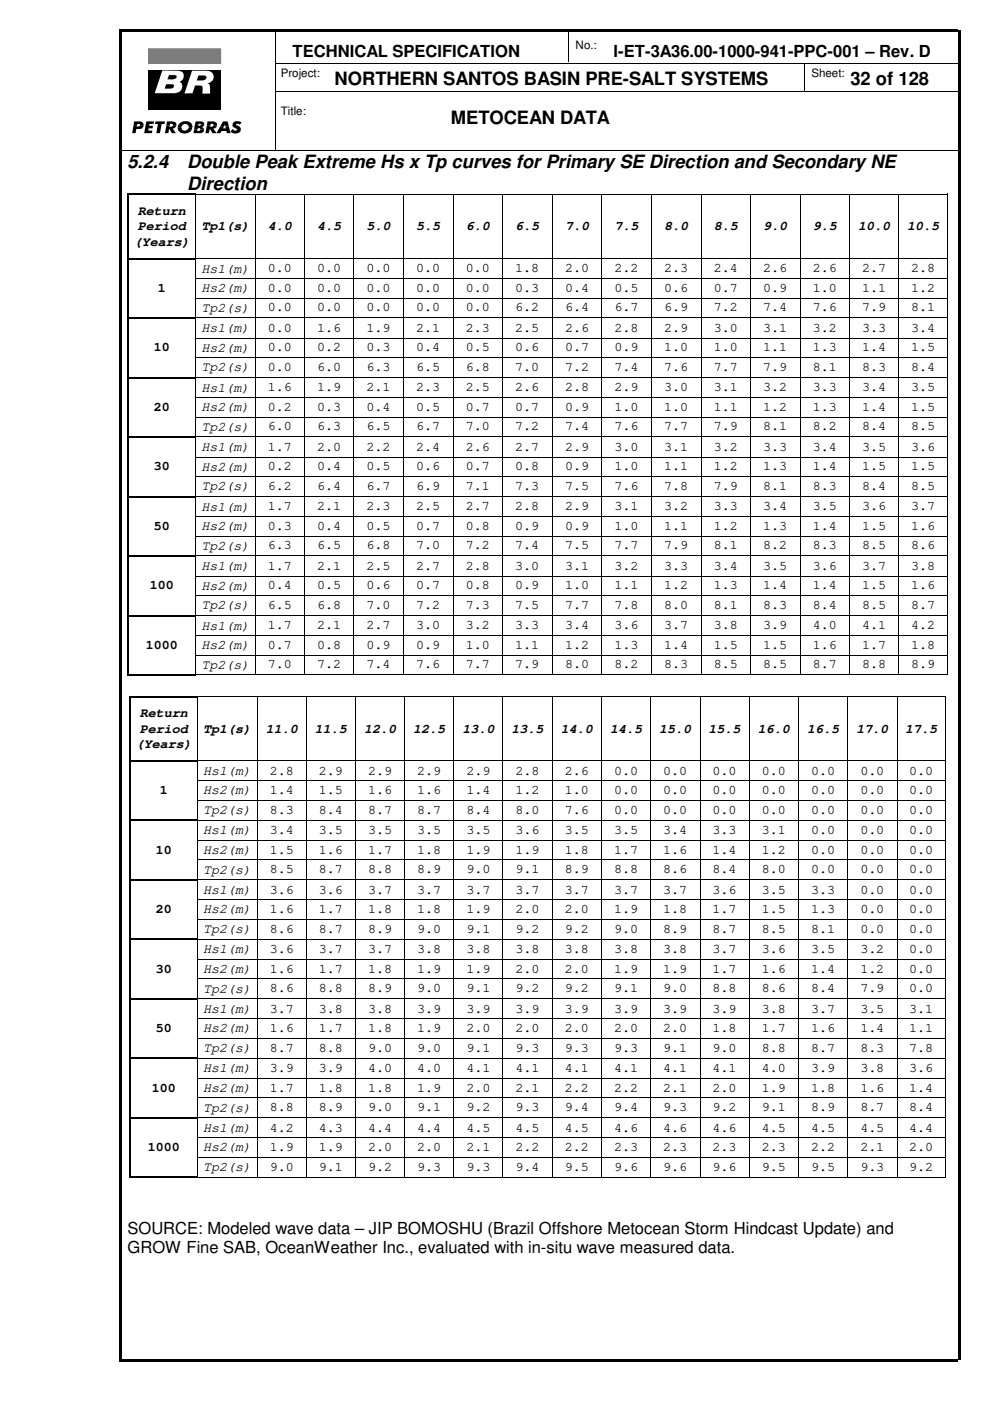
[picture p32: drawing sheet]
<svg xmlns="http://www.w3.org/2000/svg" width="210mm" height="297mm" viewBox="0 0 210 297" stroke-linecap="round" stroke-linejoin="round" font-family="sans-serif">
<defs><g id="words">
<g font-size="3.9">
<text x="71" y="18.1">NORTHERN SANTOS BASIN PRE-SALT SYSTEMS</text>
<text x="180.3" y="18.1">32 of 128</text>
<text x="95.6" y="26.2">METOCEAN DATA</text>
<text x="27" y="35.6">5.2.4</text>
<text x="39.7" y="35.6">Double Peak Extreme Hs x Tp curves for Primary SE Direction and Secondary NE</text>
<text x="39.7" y="40.2">Direction</text>
</g>
<g font-size="3.5">
<text x="62" y="12.1">TECHNICAL SPECIFICATION</text>
<text x="130.1" y="12.1">I-ET-3A36.00-1000-941-PPC-001 – Rev. D</text>
<text x="27" y="261.6">SOURCE: Modeled wave data – JIP BOMOSHU (Brazil Offshore Metocean Storm Hindcast Update) and</text>
<text x="27" y="265.6">GROW Fine SAB, OceanWeather Inc., evaluated with in-situ wave measured data.</text>
</g>
<g font-size="2.8">
<text x="29.2" y="45.6">Return</text>
<text x="28.4" y="52.1">(Years)</text>
<text x="29.2" y="48.8">Period</text>
<text x="42.7" y="48.8">Tp1(s)</text>
<text x="56.8" y="48.8">4.0</text>
<text x="67.2" y="48.8">4.5</text>
<text x="77.7" y="48.8">5.0</text>
<text x="88.3" y="48.8">5.5</text>
<text x="98.8" y="48.8">6.0</text>
<text x="109.3" y="48.8">6.5</text>
<text x="119.8" y="48.8">7.0</text>
<text x="130.3" y="48.8">7.5</text>
<text x="140.8" y="48.8">8.0</text>
<text x="151.3" y="48.8">8.5</text>
<text x="161.8" y="48.8">9.0</text>
<text x="172.3" y="48.8">9.5</text>
<text x="181.9" y="48.8">10.0</text>
<text x="192.3" y="48.8">10.5</text>
<text x="42.7" y="57.8">Hs1(m)</text>
<text x="56.8" y="57.7">0.0</text>
<text x="67.2" y="57.7">0.0</text>
<text x="77.7" y="57.7">0.0</text>
<text x="88.3" y="57.7">0.0</text>
<text x="98.8" y="57.7">0.0</text>
<text x="109.3" y="57.7">1.8</text>
<text x="119.8" y="57.7">2.0</text>
<text x="130.3" y="57.7">2.2</text>
<text x="140.8" y="57.7">2.3</text>
<text x="151.3" y="57.7">2.4</text>
<text x="161.8" y="57.7">2.6</text>
<text x="172.3" y="57.7">2.6</text>
<text x="182.8" y="57.7">2.7</text>
<text x="193.2" y="57.7">2.8</text>
<text x="33.4" y="61.9">1</text>
<text x="42.7" y="61.9">Hs2(m)</text>
<text x="56.8" y="61.8">0.0</text>
<text x="56.8" y="66">0.0</text>
<text x="67.2" y="61.8">0.0</text>
<text x="67.2" y="66">0.0</text>
<text x="77.7" y="61.8">0.0</text>
<text x="77.7" y="66">0.0</text>
<text x="88.3" y="61.8">0.0</text>
<text x="88.3" y="66">0.0</text>
<text x="98.8" y="61.8">0.0</text>
<text x="98.8" y="66">0.0</text>
<text x="109.3" y="61.8">0.3</text>
<text x="109.3" y="66">6.2</text>
<text x="119.8" y="61.8">0.4</text>
<text x="119.8" y="66">6.4</text>
<text x="130.3" y="61.8">0.5</text>
<text x="130.3" y="66">6.7</text>
<text x="140.8" y="61.8">0.6</text>
<text x="140.8" y="66">6.9</text>
<text x="151.3" y="61.8">0.7</text>
<text x="151.3" y="66">7.2</text>
<text x="161.8" y="61.8">0.9</text>
<text x="161.8" y="66">7.4</text>
<text x="172.3" y="61.8">1.0</text>
<text x="172.3" y="66">7.6</text>
<text x="182.8" y="61.8">1.1</text>
<text x="182.8" y="66">7.9</text>
<text x="193.2" y="61.8">1.2</text>
<text x="193.2" y="66">8.1</text>
<text x="42.7" y="66.1">Tp2(s)</text>
<text x="42.7" y="70.4">Hs1(m)</text>
<text x="56.8" y="70.3">0.0</text>
<text x="67.2" y="70.3">1.6</text>
<text x="77.7" y="70.3">1.9</text>
<text x="88.3" y="70.3">2.1</text>
<text x="98.8" y="70.3">2.3</text>
<text x="109.3" y="70.3">2.5</text>
<text x="119.8" y="70.3">2.6</text>
<text x="130.3" y="70.3">2.8</text>
<text x="140.8" y="70.3">2.9</text>
<text x="151.3" y="70.3">3.0</text>
<text x="161.8" y="70.3">3.1</text>
<text x="172.3" y="70.3">3.2</text>
<text x="182.8" y="70.3">3.3</text>
<text x="193.2" y="70.3">3.4</text>
<text x="32.6" y="74.5">10</text>
<text x="42.7" y="74.5">Hs2(m)</text>
<text x="56.8" y="74.5">0.0</text>
<text x="67.2" y="74.5">0.2</text>
<text x="77.7" y="74.5">0.3</text>
<text x="88.3" y="74.5">0.4</text>
<text x="98.8" y="74.5">0.5</text>
<text x="109.3" y="74.5">0.6</text>
<text x="119.8" y="74.5">0.7</text>
<text x="130.3" y="74.5">0.9</text>
<text x="140.8" y="74.5">1.0</text>
<text x="151.3" y="74.5">1.0</text>
<text x="161.8" y="74.5">1.1</text>
<text x="172.3" y="74.5">1.3</text>
<text x="182.8" y="74.5">1.4</text>
<text x="193.2" y="74.5">1.5</text>
<text x="42.7" y="78.7">Tp2(s)</text>
<text x="42.7" y="83">Hs1(m)</text>
<text x="56.8" y="78.6">0.0</text>
<text x="56.8" y="82.9">1.6</text>
<text x="67.2" y="78.6">6.0</text>
<text x="67.2" y="82.9">1.9</text>
<text x="77.7" y="78.6">6.3</text>
<text x="77.7" y="82.9">2.1</text>
<text x="88.3" y="78.6">6.5</text>
<text x="88.3" y="82.9">2.3</text>
<text x="98.8" y="78.6">6.8</text>
<text x="98.8" y="82.9">2.5</text>
<text x="109.3" y="78.6">7.0</text>
<text x="109.3" y="82.9">2.6</text>
<text x="119.8" y="78.6">7.2</text>
<text x="119.8" y="82.9">2.8</text>
<text x="130.3" y="78.6">7.4</text>
<text x="130.3" y="82.9">2.9</text>
<text x="140.8" y="78.6">7.6</text>
<text x="140.8" y="82.9">3.0</text>
<text x="151.3" y="78.6">7.7</text>
<text x="151.3" y="82.9">3.1</text>
<text x="161.8" y="78.6">7.9</text>
<text x="161.8" y="82.9">3.2</text>
<text x="172.3" y="78.6">8.1</text>
<text x="172.3" y="82.9">3.3</text>
<text x="182.8" y="78.6">8.3</text>
<text x="182.8" y="82.9">3.4</text>
<text x="193.2" y="78.6">8.4</text>
<text x="193.2" y="82.9">3.5</text>
<text x="32.6" y="87.1">20</text>
<text x="42.7" y="87.2">Hs2(m)</text>
<text x="56.8" y="87.1">0.2</text>
<text x="67.2" y="87.1">0.3</text>
<text x="77.7" y="87.1">0.4</text>
<text x="88.3" y="87.1">0.5</text>
<text x="98.8" y="87.1">0.7</text>
<text x="109.3" y="87.1">0.7</text>
<text x="119.8" y="87.1">0.9</text>
<text x="130.3" y="87.1">1.0</text>
<text x="140.8" y="87.1">1.0</text>
<text x="151.3" y="87.1">1.1</text>
<text x="161.8" y="87.1">1.2</text>
<text x="172.3" y="87.1">1.3</text>
<text x="182.8" y="87.1">1.4</text>
<text x="193.2" y="87.1">1.5</text>
<text x="42.7" y="91.3">Tp2(s)</text>
<text x="42.7" y="95.6">Hs1(m)</text>
<text x="56.8" y="91.2">6.0</text>
<text x="56.8" y="95.5">1.7</text>
<text x="67.2" y="91.2">6.3</text>
<text x="67.2" y="95.5">2.0</text>
<text x="77.7" y="91.2">6.5</text>
<text x="77.7" y="95.5">2.2</text>
<text x="88.3" y="91.2">6.7</text>
<text x="88.3" y="95.5">2.4</text>
<text x="98.8" y="91.2">7.0</text>
<text x="98.8" y="95.5">2.6</text>
<text x="109.3" y="91.2">7.2</text>
<text x="109.3" y="95.5">2.7</text>
<text x="119.8" y="91.2">7.4</text>
<text x="119.8" y="95.5">2.9</text>
<text x="130.3" y="91.2">7.6</text>
<text x="130.3" y="95.5">3.0</text>
<text x="140.8" y="91.2">7.7</text>
<text x="140.8" y="95.5">3.1</text>
<text x="151.3" y="91.2">7.9</text>
<text x="151.3" y="95.5">3.2</text>
<text x="161.8" y="91.2">8.1</text>
<text x="161.8" y="95.5">3.3</text>
<text x="172.3" y="91.2">8.2</text>
<text x="172.3" y="95.5">3.4</text>
<text x="182.8" y="91.2">8.4</text>
<text x="182.8" y="95.5">3.5</text>
<text x="193.2" y="91.2">8.5</text>
<text x="193.2" y="95.5">3.6</text>
<text x="32.6" y="99.7">30</text>
<text x="42.7" y="99.8">Hs2(m)</text>
<text x="56.8" y="99.7">0.2</text>
<text x="67.2" y="99.7">0.4</text>
<text x="77.7" y="99.7">0.5</text>
<text x="88.3" y="99.7">0.6</text>
<text x="98.8" y="99.7">0.7</text>
<text x="109.3" y="99.7">0.8</text>
<text x="119.8" y="99.7">0.9</text>
<text x="130.3" y="99.7">1.0</text>
<text x="140.8" y="99.7">1.1</text>
<text x="151.3" y="99.7">1.2</text>
<text x="161.8" y="99.7">1.3</text>
<text x="172.3" y="99.7">1.4</text>
<text x="182.8" y="99.7">1.5</text>
<text x="193.2" y="99.7">1.5</text>
<text x="42.7" y="103.9">Tp2(s)</text>
<text x="56.8" y="103.8">6.2</text>
<text x="67.2" y="103.8">6.4</text>
<text x="77.7" y="103.8">6.7</text>
<text x="88.3" y="103.8">6.9</text>
<text x="98.8" y="103.8">7.1</text>
<text x="109.3" y="103.8">7.3</text>
<text x="119.8" y="103.8">7.5</text>
<text x="130.3" y="103.8">7.6</text>
<text x="140.8" y="103.8">7.8</text>
<text x="151.3" y="103.8">7.9</text>
<text x="161.8" y="103.8">8.1</text>
<text x="172.3" y="103.8">8.3</text>
<text x="182.8" y="103.8">8.4</text>
<text x="193.2" y="103.8">8.5</text>
<text x="32.6" y="112.4">50</text>
<text x="42.7" y="108.2">Hs1(m)</text>
<text x="42.7" y="112.4">Hs2(m)</text>
<text x="56.8" y="108.2">1.7</text>
<text x="56.8" y="112.3">0.3</text>
<text x="67.2" y="108.2">2.1</text>
<text x="67.2" y="112.3">0.4</text>
<text x="77.7" y="108.2">2.3</text>
<text x="77.7" y="112.3">0.5</text>
<text x="88.3" y="108.2">2.5</text>
<text x="88.3" y="112.3">0.7</text>
<text x="98.8" y="108.2">2.7</text>
<text x="98.8" y="112.3">0.8</text>
<text x="109.3" y="108.2">2.8</text>
<text x="109.3" y="112.3">0.9</text>
<text x="119.8" y="108.2">2.9</text>
<text x="119.8" y="112.3">0.9</text>
<text x="130.3" y="108.2">3.1</text>
<text x="130.3" y="112.3">1.0</text>
<text x="140.8" y="108.2">3.2</text>
<text x="140.8" y="112.3">1.1</text>
<text x="151.3" y="108.2">3.3</text>
<text x="151.3" y="112.3">1.2</text>
<text x="161.8" y="108.2">3.4</text>
<text x="161.8" y="112.3">1.3</text>
<text x="172.3" y="108.2">3.5</text>
<text x="172.3" y="112.3">1.4</text>
<text x="182.8" y="108.2">3.6</text>
<text x="182.8" y="112.3">1.5</text>
<text x="193.2" y="108.2">3.7</text>
<text x="193.2" y="112.3">1.6</text>
<text x="42.7" y="116.5">Tp2(s)</text>
<text x="56.8" y="116.5">6.3</text>
<text x="67.2" y="116.5">6.5</text>
<text x="77.7" y="116.5">6.8</text>
<text x="88.3" y="116.5">7.0</text>
<text x="98.8" y="116.5">7.2</text>
<text x="109.3" y="116.5">7.4</text>
<text x="119.8" y="116.5">7.5</text>
<text x="130.3" y="116.5">7.7</text>
<text x="140.8" y="116.5">7.9</text>
<text x="151.3" y="116.5">8.1</text>
<text x="161.8" y="116.5">8.2</text>
<text x="172.3" y="116.5">8.3</text>
<text x="182.8" y="116.5">8.5</text>
<text x="193.2" y="116.5">8.6</text>
<text x="31.7" y="125">100</text>
<text x="42.7" y="120.9">Hs1(m)</text>
<text x="42.7" y="125">Hs2(m)</text>
<text x="56.8" y="120.8">1.7</text>
<text x="56.8" y="124.9">0.4</text>
<text x="67.2" y="120.8">2.1</text>
<text x="67.2" y="124.9">0.5</text>
<text x="77.7" y="120.8">2.5</text>
<text x="77.7" y="124.9">0.6</text>
<text x="88.3" y="120.8">2.7</text>
<text x="88.3" y="124.9">0.7</text>
<text x="98.8" y="120.8">2.8</text>
<text x="98.8" y="124.9">0.8</text>
<text x="109.3" y="120.8">3.0</text>
<text x="109.3" y="124.9">0.9</text>
<text x="119.8" y="120.8">3.1</text>
<text x="119.8" y="124.9">1.0</text>
<text x="130.3" y="120.8">3.2</text>
<text x="130.3" y="124.9">1.1</text>
<text x="140.8" y="120.8">3.3</text>
<text x="140.8" y="124.9">1.2</text>
<text x="151.3" y="120.8">3.4</text>
<text x="151.3" y="124.9">1.3</text>
<text x="161.8" y="120.8">3.5</text>
<text x="161.8" y="124.9">1.4</text>
<text x="172.3" y="120.8">3.6</text>
<text x="172.3" y="124.9">1.4</text>
<text x="182.8" y="120.8">3.7</text>
<text x="182.8" y="124.9">1.5</text>
<text x="193.2" y="120.8">3.8</text>
<text x="193.2" y="124.9">1.6</text>
<text x="42.7" y="129.2">Tp2(s)</text>
<text x="56.8" y="129.1">6.5</text>
<text x="67.2" y="129.1">6.8</text>
<text x="77.7" y="129.1">7.0</text>
<text x="88.3" y="129.1">7.2</text>
<text x="98.8" y="129.1">7.3</text>
<text x="109.3" y="129.1">7.5</text>
<text x="119.8" y="129.1">7.7</text>
<text x="130.3" y="129.1">7.8</text>
<text x="140.8" y="129.1">8.0</text>
<text x="151.3" y="129.1">8.1</text>
<text x="161.8" y="129.1">8.3</text>
<text x="172.3" y="129.1">8.4</text>
<text x="182.8" y="129.1">8.5</text>
<text x="193.2" y="129.1">8.7</text>
<text x="30.9" y="137.6">1000</text>
<text x="42.7" y="133.5">Hs1(m)</text>
<text x="42.7" y="137.6">Hs2(m)</text>
<text x="56.8" y="133.4">1.7</text>
<text x="56.8" y="137.5">0.7</text>
<text x="67.2" y="133.4">2.1</text>
<text x="67.2" y="137.5">0.8</text>
<text x="77.7" y="133.4">2.7</text>
<text x="77.7" y="137.5">0.9</text>
<text x="88.3" y="133.4">3.0</text>
<text x="88.3" y="137.5">0.9</text>
<text x="98.8" y="133.4">3.2</text>
<text x="98.8" y="137.5">1.0</text>
<text x="109.3" y="133.4">3.3</text>
<text x="109.3" y="137.5">1.1</text>
<text x="119.8" y="133.4">3.4</text>
<text x="119.8" y="137.5">1.2</text>
<text x="130.3" y="133.4">3.6</text>
<text x="130.3" y="137.5">1.3</text>
<text x="140.8" y="133.4">3.7</text>
<text x="140.8" y="137.5">1.4</text>
<text x="151.3" y="133.4">3.8</text>
<text x="151.3" y="137.5">1.5</text>
<text x="161.8" y="133.4">3.9</text>
<text x="161.8" y="137.5">1.5</text>
<text x="172.3" y="133.4">4.0</text>
<text x="172.3" y="137.5">1.6</text>
<text x="182.8" y="133.4">4.1</text>
<text x="182.8" y="137.5">1.7</text>
<text x="193.2" y="133.4">4.2</text>
<text x="193.2" y="137.5">1.8</text>
<text x="42.7" y="141.8">Tp2(s)</text>
<text x="56.8" y="141.7">7.0</text>
<text x="67.2" y="141.7">7.2</text>
<text x="77.7" y="141.7">7.4</text>
<text x="88.3" y="141.7">7.6</text>
<text x="98.8" y="141.7">7.7</text>
<text x="109.3" y="141.7">7.9</text>
<text x="119.8" y="141.7">8.0</text>
<text x="130.3" y="141.7">8.2</text>
<text x="140.8" y="141.7">8.3</text>
<text x="151.3" y="141.7">8.5</text>
<text x="161.8" y="141.7">8.5</text>
<text x="172.3" y="141.7">8.7</text>
<text x="182.8" y="141.7">8.8</text>
<text x="193.2" y="141.7">8.9</text>
<text x="29.6" y="152.1">Return</text>
<text x="29.6" y="155.3">Period</text>
<text x="43.1" y="155.3">Tp1(s)</text>
<text x="56.3" y="155.3">11.0</text>
<text x="66.8" y="155.3">11.5</text>
<text x="77.2" y="155.3">12.0</text>
<text x="87.6" y="155.3">12.5</text>
<text x="98" y="155.3">13.0</text>
<text x="108.5" y="155.3">13.5</text>
<text x="118.9" y="155.3">14.0</text>
<text x="129.4" y="155.3">14.5</text>
<text x="139.8" y="155.3">15.0</text>
<text x="150.2" y="155.3">15.5</text>
<text x="160.7" y="155.3">16.0</text>
<text x="171.1" y="155.3">16.5</text>
<text x="181.6" y="155.3">17.0</text>
<text x="191.9" y="155.3">17.5</text>
<text x="28.8" y="158.6">(Years)</text>
<text x="43.1" y="164.3">Hs1(m)</text>
<text x="57.2" y="164.2">2.8</text>
<text x="67.6" y="164.2">2.9</text>
<text x="78.1" y="164.2">2.9</text>
<text x="88.5" y="164.2">2.9</text>
<text x="98.9" y="164.2">2.9</text>
<text x="109.3" y="164.2">2.8</text>
<text x="119.8" y="164.2">2.6</text>
<text x="130.2" y="164.2">0.0</text>
<text x="140.6" y="164.2">0.0</text>
<text x="151.1" y="164.2">0.0</text>
<text x="161.5" y="164.2">0.0</text>
<text x="172" y="164.2">0.0</text>
<text x="182.4" y="164.2">0.0</text>
<text x="192.8" y="164.2">0.0</text>
<text x="33.9" y="168.4">1</text>
<text x="43.1" y="168.4">Hs2(m)</text>
<text x="43.1" y="172.6">Tp2(s)</text>
<text x="57.2" y="168.4">1.4</text>
<text x="57.2" y="172.5">8.3</text>
<text x="67.6" y="168.4">1.5</text>
<text x="67.6" y="172.5">8.4</text>
<text x="78.1" y="168.4">1.6</text>
<text x="78.1" y="172.5">8.7</text>
<text x="88.5" y="168.4">1.6</text>
<text x="88.5" y="172.5">8.7</text>
<text x="98.9" y="168.4">1.4</text>
<text x="98.9" y="172.5">8.4</text>
<text x="109.3" y="168.4">1.2</text>
<text x="109.3" y="172.5">8.0</text>
<text x="119.8" y="168.4">1.0</text>
<text x="119.8" y="172.5">7.6</text>
<text x="130.2" y="168.4">0.0</text>
<text x="130.2" y="172.5">0.0</text>
<text x="140.6" y="168.4">0.0</text>
<text x="140.6" y="172.5">0.0</text>
<text x="151.1" y="168.4">0.0</text>
<text x="151.1" y="172.5">0.0</text>
<text x="161.5" y="168.4">0.0</text>
<text x="161.5" y="172.5">0.0</text>
<text x="172" y="168.4">0.0</text>
<text x="172" y="172.5">0.0</text>
<text x="182.4" y="168.4">0.0</text>
<text x="182.4" y="172.5">0.0</text>
<text x="192.8" y="168.4">0.0</text>
<text x="192.8" y="172.5">0.0</text>
<text x="43.1" y="176.9">Hs1(m)</text>
<text x="57.2" y="176.8">3.4</text>
<text x="67.6" y="176.8">3.5</text>
<text x="78.1" y="176.8">3.5</text>
<text x="88.5" y="176.8">3.5</text>
<text x="98.9" y="176.8">3.5</text>
<text x="109.3" y="176.8">3.6</text>
<text x="119.8" y="176.8">3.5</text>
<text x="130.2" y="176.8">3.5</text>
<text x="140.6" y="176.8">3.4</text>
<text x="151.1" y="176.8">3.3</text>
<text x="161.5" y="176.8">3.1</text>
<text x="172" y="176.8">0.0</text>
<text x="182.4" y="176.8">0.0</text>
<text x="192.8" y="176.8">0.0</text>
<text x="33" y="181">10</text>
<text x="43.1" y="181.1">Hs2(m)</text>
<text x="43.1" y="185.2">Tp2(s)</text>
<text x="57.2" y="181">1.5</text>
<text x="57.2" y="185.1">8.5</text>
<text x="67.6" y="181">1.6</text>
<text x="67.6" y="185.1">8.7</text>
<text x="78.1" y="181">1.7</text>
<text x="78.1" y="185.1">8.8</text>
<text x="88.5" y="181">1.8</text>
<text x="88.5" y="185.1">8.9</text>
<text x="98.9" y="181">1.9</text>
<text x="98.9" y="185.1">9.0</text>
<text x="109.3" y="181">1.9</text>
<text x="109.3" y="185.1">9.1</text>
<text x="119.8" y="181">1.8</text>
<text x="119.8" y="185.1">8.9</text>
<text x="130.2" y="181">1.7</text>
<text x="130.2" y="185.1">8.8</text>
<text x="140.6" y="181">1.6</text>
<text x="140.6" y="185.1">8.6</text>
<text x="151.1" y="181">1.4</text>
<text x="151.1" y="185.1">8.4</text>
<text x="161.5" y="181">1.2</text>
<text x="161.5" y="185.1">8.0</text>
<text x="172" y="181">0.0</text>
<text x="172" y="185.1">0.0</text>
<text x="182.4" y="181">0.0</text>
<text x="182.4" y="185.1">0.0</text>
<text x="192.8" y="181">0.0</text>
<text x="192.8" y="185.1">0.0</text>
<text x="43.1" y="189.5">Hs1(m)</text>
<text x="57.2" y="189.4">3.6</text>
<text x="67.6" y="189.4">3.6</text>
<text x="78.1" y="189.4">3.7</text>
<text x="88.5" y="189.4">3.7</text>
<text x="98.9" y="189.4">3.7</text>
<text x="109.3" y="189.4">3.7</text>
<text x="119.8" y="189.4">3.7</text>
<text x="130.2" y="189.4">3.7</text>
<text x="140.6" y="189.4">3.7</text>
<text x="151.1" y="189.4">3.6</text>
<text x="161.5" y="189.4">3.5</text>
<text x="172" y="189.4">3.3</text>
<text x="182.4" y="189.4">0.0</text>
<text x="192.8" y="189.4">0.0</text>
<text x="33" y="193.6">20</text>
<text x="43.1" y="193.7">Hs2(m)</text>
<text x="43.1" y="197.8">Tp2(s)</text>
<text x="57.2" y="193.6">1.6</text>
<text x="57.2" y="197.7">8.6</text>
<text x="67.6" y="193.6">1.7</text>
<text x="67.6" y="197.7">8.7</text>
<text x="78.1" y="193.6">1.8</text>
<text x="78.1" y="197.7">8.9</text>
<text x="88.5" y="193.6">1.8</text>
<text x="88.5" y="197.7">9.0</text>
<text x="98.9" y="193.6">1.9</text>
<text x="98.9" y="197.7">9.1</text>
<text x="109.3" y="193.6">2.0</text>
<text x="109.3" y="197.7">9.2</text>
<text x="119.8" y="193.6">2.0</text>
<text x="119.8" y="197.7">9.2</text>
<text x="130.2" y="193.6">1.9</text>
<text x="130.2" y="197.7">9.0</text>
<text x="140.6" y="193.6">1.8</text>
<text x="140.6" y="197.7">8.9</text>
<text x="151.1" y="193.6">1.7</text>
<text x="151.1" y="197.7">8.7</text>
<text x="161.5" y="193.6">1.5</text>
<text x="161.5" y="197.7">8.5</text>
<text x="172" y="193.6">1.3</text>
<text x="172" y="197.7">8.1</text>
<text x="182.4" y="193.6">0.0</text>
<text x="182.4" y="197.7">0.0</text>
<text x="192.8" y="193.6">0.0</text>
<text x="192.8" y="197.7">0.0</text>
<text x="43.1" y="202.1">Hs1(m)</text>
<text x="57.2" y="202.1">3.6</text>
<text x="67.6" y="202.1">3.7</text>
<text x="78.1" y="202.1">3.7</text>
<text x="88.5" y="202.1">3.8</text>
<text x="98.9" y="202.1">3.8</text>
<text x="109.3" y="202.1">3.8</text>
<text x="119.8" y="202.1">3.8</text>
<text x="130.2" y="202.1">3.8</text>
<text x="140.6" y="202.1">3.8</text>
<text x="151.1" y="202.1">3.7</text>
<text x="161.5" y="202.1">3.6</text>
<text x="172" y="202.1">3.5</text>
<text x="182.4" y="202.1">3.2</text>
<text x="192.8" y="202.1">0.0</text>
<text x="33" y="206.2">30</text>
<text x="43.1" y="206.3">Hs2(m)</text>
<text x="57.2" y="206.2">1.6</text>
<text x="67.6" y="206.2">1.7</text>
<text x="78.1" y="206.2">1.8</text>
<text x="88.5" y="206.2">1.9</text>
<text x="98.9" y="206.2">1.9</text>
<text x="109.3" y="206.2">2.0</text>
<text x="119.8" y="206.2">2.0</text>
<text x="130.2" y="206.2">1.9</text>
<text x="140.6" y="206.2">1.9</text>
<text x="151.1" y="206.2">1.7</text>
<text x="161.5" y="206.2">1.6</text>
<text x="172" y="206.2">1.4</text>
<text x="182.4" y="206.2">1.2</text>
<text x="192.8" y="206.2">0.0</text>
<text x="43.1" y="210.4">Tp2(s)</text>
<text x="43.1" y="214.8">Hs1(m)</text>
<text x="57.2" y="210.4">8.6</text>
<text x="57.2" y="214.7">3.7</text>
<text x="67.6" y="210.4">8.8</text>
<text x="67.6" y="214.7">3.8</text>
<text x="78.1" y="210.4">8.9</text>
<text x="78.1" y="214.7">3.8</text>
<text x="88.5" y="210.4">9.0</text>
<text x="88.5" y="214.7">3.9</text>
<text x="98.9" y="210.4">9.1</text>
<text x="98.9" y="214.7">3.9</text>
<text x="109.3" y="210.4">9.2</text>
<text x="109.3" y="214.7">3.9</text>
<text x="119.8" y="210.4">9.2</text>
<text x="119.8" y="214.7">3.9</text>
<text x="130.2" y="210.4">9.1</text>
<text x="130.2" y="214.7">3.9</text>
<text x="140.6" y="210.4">9.0</text>
<text x="140.6" y="214.7">3.9</text>
<text x="151.1" y="210.4">8.8</text>
<text x="151.1" y="214.7">3.9</text>
<text x="161.5" y="210.4">8.6</text>
<text x="161.5" y="214.7">3.8</text>
<text x="172" y="210.4">8.4</text>
<text x="172" y="214.7">3.7</text>
<text x="182.4" y="210.4">7.9</text>
<text x="182.4" y="214.7">3.5</text>
<text x="192.8" y="210.4">0.0</text>
<text x="192.8" y="214.7">3.1</text>
<text x="33" y="218.9">50</text>
<text x="43.1" y="218.9">Hs2(m)</text>
<text x="57.2" y="218.8">1.6</text>
<text x="67.6" y="218.8">1.7</text>
<text x="78.1" y="218.8">1.8</text>
<text x="88.5" y="218.8">1.9</text>
<text x="98.9" y="218.8">2.0</text>
<text x="109.3" y="218.8">2.0</text>
<text x="119.8" y="218.8">2.0</text>
<text x="130.2" y="218.8">2.0</text>
<text x="140.6" y="218.8">2.0</text>
<text x="151.1" y="218.8">1.8</text>
<text x="161.5" y="218.8">1.7</text>
<text x="172" y="218.8">1.6</text>
<text x="182.4" y="218.8">1.4</text>
<text x="192.8" y="218.8">1.1</text>
<text x="43.1" y="223.1">Tp2(s)</text>
<text x="43.1" y="227.4">Hs1(m)</text>
<text x="57.2" y="223">8.7</text>
<text x="57.2" y="227.3">3.9</text>
<text x="67.6" y="223">8.8</text>
<text x="67.6" y="227.3">3.9</text>
<text x="78.1" y="223">9.0</text>
<text x="78.1" y="227.3">4.0</text>
<text x="88.5" y="223">9.0</text>
<text x="88.5" y="227.3">4.0</text>
<text x="98.9" y="223">9.1</text>
<text x="98.9" y="227.3">4.1</text>
<text x="109.3" y="223">9.3</text>
<text x="109.3" y="227.3">4.1</text>
<text x="119.8" y="223">9.3</text>
<text x="119.8" y="227.3">4.1</text>
<text x="130.2" y="223">9.3</text>
<text x="130.2" y="227.3">4.1</text>
<text x="140.6" y="223">9.1</text>
<text x="140.6" y="227.3">4.1</text>
<text x="151.1" y="223">9.0</text>
<text x="151.1" y="227.3">4.1</text>
<text x="161.5" y="223">8.8</text>
<text x="161.5" y="227.3">4.0</text>
<text x="172" y="223">8.7</text>
<text x="172" y="227.3">3.9</text>
<text x="182.4" y="223">8.3</text>
<text x="182.4" y="227.3">3.8</text>
<text x="192.8" y="223">7.8</text>
<text x="192.8" y="227.3">3.6</text>
<text x="32.2" y="231.5">100</text>
<text x="43.1" y="231.5">Hs2(m)</text>
<text x="57.2" y="231.4">1.7</text>
<text x="67.6" y="231.4">1.8</text>
<text x="78.1" y="231.4">1.8</text>
<text x="88.5" y="231.4">1.9</text>
<text x="98.9" y="231.4">2.0</text>
<text x="109.3" y="231.4">2.1</text>
<text x="119.8" y="231.4">2.2</text>
<text x="130.2" y="231.4">2.2</text>
<text x="140.6" y="231.4">2.1</text>
<text x="151.1" y="231.4">2.0</text>
<text x="161.5" y="231.4">1.9</text>
<text x="172" y="231.4">1.8</text>
<text x="182.4" y="231.4">1.6</text>
<text x="192.8" y="231.4">1.4</text>
<text x="43.1" y="235.7">Tp2(s)</text>
<text x="43.1" y="240">Hs1(m)</text>
<text x="57.2" y="235.6">8.8</text>
<text x="57.2" y="239.9">4.2</text>
<text x="67.6" y="235.6">8.9</text>
<text x="67.6" y="239.9">4.3</text>
<text x="78.1" y="235.6">9.0</text>
<text x="78.1" y="239.9">4.4</text>
<text x="88.5" y="235.6">9.1</text>
<text x="88.5" y="239.9">4.4</text>
<text x="98.9" y="235.6">9.2</text>
<text x="98.9" y="239.9">4.5</text>
<text x="109.3" y="235.6">9.3</text>
<text x="109.3" y="239.9">4.5</text>
<text x="119.8" y="235.6">9.4</text>
<text x="119.8" y="239.9">4.5</text>
<text x="130.2" y="235.6">9.4</text>
<text x="130.2" y="239.9">4.6</text>
<text x="140.6" y="235.6">9.3</text>
<text x="140.6" y="239.9">4.6</text>
<text x="151.1" y="235.6">9.2</text>
<text x="151.1" y="239.9">4.6</text>
<text x="161.5" y="235.6">9.1</text>
<text x="161.5" y="239.9">4.5</text>
<text x="172" y="235.6">8.9</text>
<text x="172" y="239.9">4.5</text>
<text x="182.4" y="235.6">8.7</text>
<text x="182.4" y="239.9">4.5</text>
<text x="192.8" y="235.6">8.4</text>
<text x="192.8" y="239.9">4.4</text>
<text x="31.3" y="244.1">1000</text>
<text x="43.1" y="244.1">Hs2(m)</text>
<text x="57.2" y="244.1">1.9</text>
<text x="67.6" y="244.1">1.9</text>
<text x="78.1" y="244.1">2.0</text>
<text x="88.5" y="244.1">2.0</text>
<text x="98.9" y="244.1">2.1</text>
<text x="109.3" y="244.1">2.2</text>
<text x="119.8" y="244.1">2.2</text>
<text x="130.2" y="244.1">2.3</text>
<text x="140.6" y="244.1">2.3</text>
<text x="151.1" y="244.1">2.3</text>
<text x="161.5" y="244.1">2.3</text>
<text x="172" y="244.1">2.2</text>
<text x="182.4" y="244.1">2.1</text>
<text x="192.8" y="244.1">2.0</text>
<text x="43.1" y="248.3">Tp2(s)</text>
<text x="57.2" y="248.2">9.0</text>
<text x="67.6" y="248.2">9.1</text>
<text x="78.1" y="248.2">9.2</text>
<text x="88.5" y="248.2">9.3</text>
<text x="98.9" y="248.2">9.3</text>
<text x="109.3" y="248.2">9.4</text>
<text x="119.8" y="248.2">9.5</text>
<text x="130.2" y="248.2">9.6</text>
<text x="140.6" y="248.2">9.6</text>
<text x="151.1" y="248.2">9.6</text>
<text x="161.5" y="248.2">9.5</text>
<text x="172" y="248.2">9.5</text>
<text x="182.4" y="248.2">9.3</text>
<text x="192.8" y="248.2">9.2</text>
</g>
<g font-size="2.5">
<text x="122" y="10.3">No.:</text>
<text x="59.5" y="16.3">Project:</text>
<text x="172" y="16.3">Sheet:</text>
<text x="59.5" y="24.5">Title:</text>
</g>
</g></defs>
<path d="M25.4 6.3h177.8v.5h-177.8zM25.4 288.2h177.8v.6h-177.8zM25.4 6.3h.5v281.9h-.5zM203.1 6.3h.5v281.9h-.5z" fill="#000"/>
<path d="M58.4 13.4h144.8M58.4 19.4h144.8M58.5 6.3v25.4M120.5 6.3v6.9M170.5 13.3v6.1M25.4 31.8h177.8" fill="none" stroke="#000" stroke-width=".21"/>
<path d="M31.5 15h15.3v8.4h-15.3z" fill-rule="evenodd" fill="#000"/>
<path d="M40.7 15h2.9a1.36 1.36 0 0 1 1.7 1.1 1.36 1.36 0 0 1-1.2 1.6h-.1l.4 .2 .1 .3v1.7h-1.6v-1.6l-.7-.2h-.8l-.6 1.7h-1.7z" fill-rule="evenodd" fill="#fff"/>
<path d="M31.5 10.3h15.3v3.2h-15.3z" fill-rule="evenodd" fill="#7f7f7f"/>
<path d="M31.5 10.3h15.3v3.2h-15.3z" fill="none" stroke="#7f7f7f" stroke-width=".21"/>
<path d="M42.1 16h1a.5 .5 0 0 1 .7 .4 .5 .5 0 0 1-.5 .6l-1.6 .1z" fill-rule="evenodd" fill="#000"/>
<path d="M34.4 14.9l3.2 .1a1.23 1.23 0 0 1 1.3 1 1.23 1.23 0 0 1-.8 1.4 1.17 1.17 0 0 1 .6 1.1 1.17 1.17 0 0 1-.8 1l-.9 .3h-4.2z" fill-rule="evenodd" fill="#fff"/>
<g fill="#000">
<path d="M35.2 17.9h.8a.52 .52 0 0 1 .6 0 .52 .52 0 0 1 .1 .6l-.5 .3h-1.3z" fill-rule="evenodd"/>
<path d="M35.9 15.9h1a.45 .45 0 0 1 .6 .4 .45 .45 0 0 1-.6 .5h-1.4z" fill-rule="evenodd"/>
<path d="M28.4 25.7l1.6 .1 .4 .4v.3h-.7l-.2-.2h-.4l-.1 .2h-.7z" fill-rule="evenodd"/>
<path d="M28.3 26.5h.7v.3h.5l.2-.3h.7a.99 .99 0 0 1-1.3 .8h-.2l-.2 .9h-.7z" fill-rule="evenodd"/>
<path d="M31 25.7h1.7l-.1 .6h-.9l-.1 .4h.8l-.1 .5h-.8v.5h.8l-.1 .5h-1.6z" fill-rule="evenodd"/>
<path d="M33 25.7h2l-.1 .6h-.6l-.4 1.9h-.8l.4-1.9h-.6z" fill-rule="evenodd"/>
<path d="M35.4 25.7l1.6 .1 .3 .2 .1 .6h-.7v-.2l-.3-.2h-.3l-.1 .4h-.7z" fill-rule="evenodd"/>
<path d="M35.3 26.6h.7l-.1 .3h.5l.3-.3h.7l-.3 .5-.5 .2 .7 .9h-.9l-.5-.9-.2 .9h-.7z" fill-rule="evenodd"/>
<path d="M38.1 26.2l.2-.2a1.61 1.61 0 0 1 2.5 .8v.2h-.8a.77 .77 0 0 0-.8-.7 .77 .77 0 0 0-.7 .7h-.8z" fill-rule="evenodd"/>
<path d="M37.7 27h.8a.76 .76 0 0 0 .7 .7 .76 .76 0 0 0 .8-.7h.8a1.6 1.6 0 0 1-1.5 1.3 1.6 1.6 0 0 1-1.6-1z" fill-rule="evenodd"/>
<path d="M41.3 26.5h.8l-.1 .2h.4l.2-.2h.7l-.3 .3-.3 .1 .4 .2 .2 .4h-.8l-.1-.3h-.4l-.1 .3h-.8z" fill-rule="evenodd"/>
<path d="M41.1 27.5h.8l-.1 .3 .5-.1 .2-.2h.8v.2l-.4 .4-.3 .1h-1.6z" fill-rule="evenodd"/>
<path d="M41.5 25.7l1.5 .1 .3 .3v.3l-.7 .1-.1-.3h-.4v.3h-.8z" fill-rule="evenodd"/>
<path d="M44 25.7l1.6 .1 .3 .3 .1 .5h-.7l-.3-.4h-.3l-.1 .4h-.7z" fill-rule="evenodd"/>
<path d="M43.9 26.6h.7l-.1 .3a.52 .52 0 0 0 .8-.3h.7l-.4 .5-.4 .2 .7 .9h-.9l-.5-.9-.2 .9h-.7z" fill-rule="evenodd"/>
<path d="M47.3 25.7h1l.2 1.1h-.7l-.1-.5-.2 .5h-.8z" fill-rule="evenodd"/>
<path d="M46.7 26.8h.8l-.2 .4h.6l-.1-.4h.7l.4 1.4h-.8l-.1-.4h-1l-.3 .4h-.8z" fill-rule="evenodd"/>
<path d="M49.6 25.9l.4-.2 .9 .1 .3 .2-.4 .5a.37 .37 0 0 0-.4-.3 .37 .37 0 0 0-.3 .3l.1 .1a.85 .85 0 0 1 .9 .9 .85 .85 0 0 1-1 .8l-.7-.1-.5-.3 .4-.6a.57 .57 0 0 0 .5 .4 .57 .57 0 0 0 .5-.3l-.4-.2a.74 .74 0 0 1-.3-1.3z" fill-rule="evenodd"/>
</g>
<g fill="#fff">
<path d="M26.8 9.6h.3v.3h-.3z"/>
<path d="M27.1 9.6h28.1v.3h-28.1z"/>
<path d="M55.2 9.6h.3v.3h-.3z"/>
<path d="M26.8 28.7h.3v.2h-.3z"/>
<path d="M27.1 28.7h28.1v.2h-28.1z"/>
<path d="M55.2 28.7h.3v.2h-.3z"/>
<path d="M26.8 9.9h.3v18.8h-.3z"/>
<path d="M55.2 9.9h.3v18.8h-.3z"/>
</g>
<g fill="#000">
<path d="M27 41.1h.3v.3h-.3zM27 54.7h.3v.3h-.3zM27 59h.3v.1h-.3zM41.4 41.1h.2v.3h-.2zM41.4 41.1h.2v.1h-.2zM41.4 54.7h.2v.3h-.2zM41.4 59h.2v.1h-.2zM54.1 41.2h.1v.2h-.1zM54.1 41.1h.1v.1h-.1zM54.1 54.7h.1v.3h-.1zM54.1 59h.1v.1h-.1zM64.4 41.2h.2v.2h-.2z"/>
<path d="M64.4 41.1h.2v.1h-.2zM64.4 54.7h.2v.3h-.2zM64.4 59h.2v.1h-.2zM74.9 41.2h.2v.2h-.2zM74.9 41.1h.2v.1h-.2zM74.9 54.7h.2v.3h-.2zM74.9 59h.2v.1h-.2zM85.5 41.2h.1v.2h-.1zM85.5 41.1h.1v.1h-.1zM85.5 54.7h.1v.3h-.1zM85.5 59h.1v.1h-.1zM96 41.2h.1v.2h-.1z"/>
<path d="M96 41.1h.1v.1h-.1zM96 54.7h.1v.3h-.1zM96 59h.1v.1h-.1zM106.5 41.2h.1v.2h-.1zM106.5 41.1h.1v.1h-.1zM106.5 54.7h.1v.3h-.1zM106.5 59h.1v.1h-.1zM117 41.2h.2v.2h-.2zM117 41.1h.2v.1h-.2zM117 54.7h.2v.3h-.2zM117 59h.2v.1h-.2zM127.5 41.2h.2v.2h-.2z"/>
<path d="M127.5 41.1h.2v.1h-.2zM127.5 54.7h.2v.3h-.2zM127.5 59h.2v.1h-.2zM138 41.2h.2v.2h-.2zM138 41.1h.2v.1h-.2zM138 54.7h.2v.3h-.2zM138 59h.2v.1h-.2zM148.5 41.2h.2v.2h-.2zM148.5 41.1h.2v.1h-.2zM148.5 54.7h.2v.3h-.2zM148.5 59h.2v.1h-.2zM159 41.2h.2v.2h-.2z"/>
<path d="M159 41.1h.2v.1h-.2zM159 54.7h.2v.3h-.2zM159 59h.2v.1h-.2zM169.5 41.2h.2v.2h-.2zM169.5 41.1h.2v.1h-.2zM169.5 54.7h.2v.3h-.2zM169.5 59h.2v.1h-.2zM180.1 41.2h.2v.2h-.2zM180.1 41.1h.2v.1h-.2zM180.1 54.7h.2v.3h-.2zM180.1 59h.2v.1h-.2zM190.5 41.2h.1v.2h-.1z"/>
<path d="M190.5 41.1h.1v.1h-.1zM190.5 54.7h.1v.3h-.1zM190.5 59h.1v.1h-.1zM200.8 41.1h.2v.3h-.2zM200.8 41.1h.2v.1h-.2zM200.8 54.7h.2v.3h-.2zM200.8 59h.2v.1h-.2zM27 63.1h.3v.2h-.3zM27 67.3h.3v.3h-.3zM27 71.6h.3v.2h-.3zM27 75.7h.3v.2h-.3zM41.4 63.1h.2v.2h-.2z"/>
<path d="M41.4 67.3h.2v.3h-.2zM41.4 71.6h.2v.2h-.2zM41.4 75.7h.2v.2h-.2zM54.1 63.1h.1v.2h-.1zM54.1 67.3h.1v.3h-.1zM54.1 71.6h.1v.2h-.1zM54.1 75.7h.1v.2h-.1zM64.4 63.1h.2v.2h-.2zM64.4 67.3h.2v.3h-.2zM64.4 71.6h.2v.2h-.2zM64.4 75.7h.2v.2h-.2zM74.9 63.1h.2v.2h-.2z"/>
<path d="M74.9 67.3h.2v.3h-.2zM74.9 71.6h.2v.2h-.2zM74.9 75.7h.2v.2h-.2zM85.5 63.1h.1v.2h-.1zM85.5 67.3h.1v.3h-.1zM85.5 71.6h.1v.2h-.1zM85.5 75.7h.1v.2h-.1zM96 63.1h.1v.2h-.1zM96 67.3h.1v.3h-.1zM96 71.6h.1v.2h-.1zM96 75.7h.1v.2h-.1zM106.5 63.1h.1v.2h-.1z"/>
<path d="M106.5 67.3h.1v.3h-.1zM106.5 71.6h.1v.2h-.1zM106.5 75.7h.1v.2h-.1zM117 63.1h.2v.2h-.2zM117 67.3h.2v.3h-.2zM117 71.6h.2v.2h-.2zM117 75.7h.2v.2h-.2zM127.5 63.1h.2v.2h-.2zM127.5 67.3h.2v.3h-.2zM127.5 71.6h.2v.2h-.2zM127.5 75.7h.2v.2h-.2zM138 63.1h.2v.2h-.2z"/>
<path d="M138 67.3h.2v.3h-.2zM138 71.6h.2v.2h-.2zM138 75.7h.2v.2h-.2zM148.5 63.1h.2v.2h-.2zM148.5 67.3h.2v.3h-.2zM148.5 71.6h.2v.2h-.2zM148.5 75.7h.2v.2h-.2zM159 63.1h.2v.2h-.2zM159 67.3h.2v.3h-.2zM159 71.6h.2v.2h-.2zM159 75.7h.2v.2h-.2zM169.5 63.1h.2v.2h-.2z"/>
<path d="M169.5 67.3h.2v.3h-.2zM169.5 71.6h.2v.2h-.2zM169.5 75.7h.2v.2h-.2zM180.1 63.1h.2v.2h-.2zM180.1 67.3h.2v.3h-.2zM180.1 71.6h.2v.2h-.2zM180.1 75.7h.2v.2h-.2zM190.5 63.1h.1v.2h-.1zM190.5 67.3h.1v.3h-.1zM190.5 71.6h.1v.2h-.1zM190.5 75.7h.1v.2h-.1zM200.8 63.1h.2v.2h-.2z"/>
<path d="M200.8 67.3h.2v.3h-.2zM200.8 71.6h.2v.2h-.2zM200.8 75.7h.2v.2h-.2zM27 79.9h.3v.3h-.3zM27 84.2h.3v.2h-.3zM27 88.3h.3v.2h-.3zM27 92.5h.3v.3h-.3zM27 96.8h.3v.2h-.3zM41.4 79.9h.2v.3h-.2zM41.4 84.2h.2v.2h-.2zM41.4 88.3h.2v.2h-.2zM41.4 92.5h.2v.3h-.2z"/>
<path d="M41.4 96.8h.2v.2h-.2zM54.1 79.9h.1v.3h-.1zM54.1 84.2h.1v.2h-.1zM54.1 88.3h.1v.2h-.1zM54.1 92.5h.1v.3h-.1zM54.1 96.8h.1v.2h-.1zM64.4 79.9h.2v.3h-.2zM64.4 84.2h.2v.2h-.2zM64.4 88.3h.2v.2h-.2zM64.4 92.5h.2v.3h-.2zM64.4 96.8h.2v.2h-.2zM74.9 79.9h.2v.3h-.2z"/>
<path d="M74.9 84.2h.2v.2h-.2zM74.9 88.3h.2v.2h-.2zM74.9 92.5h.2v.3h-.2zM74.9 96.8h.2v.2h-.2zM85.5 79.9h.1v.3h-.1zM85.5 84.2h.1v.2h-.1zM85.5 88.3h.1v.2h-.1zM85.5 92.5h.1v.3h-.1zM85.5 96.8h.1v.2h-.1zM96 79.9h.1v.3h-.1zM96 84.2h.1v.2h-.1zM96 88.3h.1v.2h-.1z"/>
<path d="M96 92.5h.1v.3h-.1zM96 96.8h.1v.2h-.1zM106.5 79.9h.1v.3h-.1zM106.5 84.2h.1v.2h-.1zM106.5 88.3h.1v.2h-.1zM106.5 92.5h.1v.3h-.1zM106.5 96.8h.1v.2h-.1zM117 79.9h.2v.3h-.2zM117 84.2h.2v.2h-.2zM117 88.3h.2v.2h-.2zM117 92.5h.2v.3h-.2zM117 96.8h.2v.2h-.2z"/>
<path d="M127.5 79.9h.2v.3h-.2zM127.5 84.2h.2v.2h-.2zM127.5 88.3h.2v.2h-.2zM127.5 92.5h.2v.3h-.2zM127.5 96.8h.2v.2h-.2zM138 79.9h.2v.3h-.2zM138 84.2h.2v.2h-.2zM138 88.3h.2v.2h-.2zM138 92.5h.2v.3h-.2zM138 96.8h.2v.2h-.2zM148.5 79.9h.2v.3h-.2zM148.5 84.2h.2v.2h-.2z"/>
<path d="M148.5 88.3h.2v.2h-.2zM148.5 92.5h.2v.3h-.2zM148.5 96.8h.2v.2h-.2zM159 79.9h.2v.3h-.2zM159 84.2h.2v.2h-.2zM159 88.3h.2v.2h-.2zM159 92.5h.2v.3h-.2zM159 96.8h.2v.2h-.2zM169.5 79.9h.2v.3h-.2zM169.5 84.2h.2v.2h-.2zM169.5 88.3h.2v.2h-.2zM169.5 92.5h.2v.3h-.2z"/>
<path d="M169.5 96.8h.2v.2h-.2zM180.1 79.9h.2v.3h-.2zM180.1 84.2h.2v.2h-.2zM180.1 88.3h.2v.2h-.2zM180.1 92.5h.2v.3h-.2zM180.1 96.8h.2v.2h-.2zM190.5 79.9h.1v.3h-.1zM190.5 84.2h.1v.2h-.1zM190.5 88.3h.1v.2h-.1zM190.5 92.5h.1v.3h-.1zM190.5 96.8h.1v.2h-.1zM200.8 79.9h.2v.3h-.2z"/>
<path d="M200.8 84.2h.2v.2h-.2zM200.8 88.3h.2v.2h-.2zM200.8 92.5h.2v.3h-.2zM200.8 96.8h.2v.2h-.2zM27 101h.3v.1h-.3zM27 105.1h.3v.4h-.3zM27 109.4h.3v.2h-.3zM27 113.6h.3v.1h-.3zM27 117.7h.3v.4h-.3zM41.4 101h.2v.1h-.2zM41.4 105.1h.2v.4h-.2zM41.4 109.4h.2v.2h-.2z"/>
<path d="M41.4 113.6h.2v.1h-.2zM41.4 117.7h.2v.4h-.2zM54.1 101h.1v.1h-.1zM54.1 105.1h.1v.4h-.1zM54.1 109.4h.1v.2h-.1zM54.1 113.6h.1v.1h-.1zM54.1 117.7h.1v.4h-.1zM64.4 101h.2v.1h-.2zM64.4 105.1h.2v.4h-.2zM64.4 109.4h.2v.2h-.2zM64.4 113.6h.2v.1h-.2zM64.4 117.7h.2v.4h-.2z"/>
<path d="M74.9 101h.2v.1h-.2zM74.9 105.1h.2v.4h-.2zM74.9 109.4h.2v.2h-.2zM74.9 113.6h.2v.1h-.2zM74.9 117.7h.2v.4h-.2zM85.5 101h.1v.1h-.1zM85.5 105.1h.1v.4h-.1zM85.5 109.4h.1v.2h-.1zM85.5 113.6h.1v.1h-.1zM85.5 117.7h.1v.4h-.1zM96 101h.1v.1h-.1zM96 105.1h.1v.4h-.1z"/>
<path d="M96 109.4h.1v.2h-.1zM96 113.6h.1v.1h-.1zM96 117.7h.1v.4h-.1zM106.5 101h.1v.1h-.1zM106.5 105.1h.1v.4h-.1zM106.5 109.4h.1v.2h-.1zM106.5 113.6h.1v.1h-.1zM106.5 117.7h.1v.4h-.1zM117 101h.2v.1h-.2zM117 105.1h.2v.4h-.2zM117 109.4h.2v.2h-.2zM117 113.6h.2v.1h-.2z"/>
<path d="M117 117.7h.2v.4h-.2zM127.5 101h.2v.1h-.2zM127.5 105.1h.2v.4h-.2zM127.5 109.4h.2v.2h-.2zM127.5 113.6h.2v.1h-.2zM127.5 117.7h.2v.4h-.2zM138 101h.2v.1h-.2zM138 105.1h.2v.4h-.2zM138 109.4h.2v.2h-.2zM138 113.6h.2v.1h-.2zM138 117.7h.2v.4h-.2zM148.5 101h.2v.1h-.2z"/>
<path d="M148.5 105.1h.2v.4h-.2zM148.5 109.4h.2v.2h-.2zM148.5 113.6h.2v.1h-.2zM148.5 117.7h.2v.4h-.2zM159 101h.2v.1h-.2zM159 105.1h.2v.4h-.2zM159 109.4h.2v.2h-.2zM159 113.6h.2v.1h-.2zM159 117.7h.2v.4h-.2zM169.5 101h.2v.1h-.2zM169.5 105.1h.2v.4h-.2zM169.5 109.4h.2v.2h-.2z"/>
<path d="M169.5 113.6h.2v.1h-.2zM169.5 117.7h.2v.4h-.2zM180.1 101h.2v.1h-.2zM180.1 105.1h.2v.4h-.2zM180.1 109.4h.2v.2h-.2zM180.1 113.6h.2v.1h-.2zM180.1 117.7h.2v.4h-.2zM190.5 101h.1v.1h-.1zM190.5 105.1h.1v.4h-.1zM190.5 109.4h.1v.2h-.1zM190.5 113.6h.1v.1h-.1zM190.5 117.7h.1v.4h-.1z"/>
<path d="M200.8 101h.2v.1h-.2zM200.8 105.1h.2v.4h-.2zM200.8 109.4h.2v.2h-.2zM200.8 113.6h.2v.1h-.2zM200.8 117.7h.2v.4h-.2zM27 122h.3v.2h-.3zM27 126.2h.3v.2h-.3zM27 130.3h.3v.4h-.3zM27 134.7h.3v.1h-.3zM27 138.8h.3v.2h-.3zM41.4 122h.2v.2h-.2zM41.4 126.2h.2v.2h-.2z"/>
<path d="M41.4 130.3h.2v.4h-.2zM41.4 134.7h.2v.1h-.2zM41.4 138.8h.2v.2h-.2zM54.1 122h.1v.2h-.1zM54.1 126.2h.1v.2h-.1zM54.1 130.3h.1v.4h-.1zM54.1 134.7h.1v.1h-.1zM54.1 138.8h.1v.2h-.1zM64.4 122h.2v.2h-.2zM64.4 126.2h.2v.2h-.2zM64.4 130.3h.2v.4h-.2zM64.4 134.7h.2v.1h-.2z"/>
<path d="M64.4 138.8h.2v.2h-.2zM74.9 122h.2v.2h-.2zM74.9 126.2h.2v.2h-.2zM74.9 130.3h.2v.4h-.2zM74.9 134.7h.2v.1h-.2zM74.9 138.8h.2v.2h-.2zM85.5 122h.1v.2h-.1zM85.5 126.2h.1v.2h-.1zM85.5 130.3h.1v.4h-.1zM85.5 134.7h.1v.1h-.1zM85.5 138.8h.1v.2h-.1zM96 122h.1v.2h-.1z"/>
<path d="M96 126.2h.1v.2h-.1zM96 130.3h.1v.4h-.1zM96 134.7h.1v.1h-.1zM96 138.8h.1v.2h-.1zM106.5 122h.1v.2h-.1zM106.5 126.2h.1v.2h-.1zM106.5 130.3h.1v.4h-.1zM106.5 134.7h.1v.1h-.1zM106.5 138.8h.1v.2h-.1zM117 122h.2v.2h-.2zM117 126.2h.2v.2h-.2zM117 130.3h.2v.4h-.2z"/>
<path d="M117 134.7h.2v.1h-.2zM117 138.8h.2v.2h-.2zM127.5 122h.2v.2h-.2zM127.5 126.2h.2v.2h-.2zM127.5 130.3h.2v.4h-.2zM127.5 134.7h.2v.1h-.2zM127.5 138.8h.2v.2h-.2zM138 122h.2v.2h-.2zM138 126.2h.2v.2h-.2zM138 130.3h.2v.4h-.2zM138 134.7h.2v.1h-.2zM138 138.8h.2v.2h-.2z"/>
<path d="M148.5 122h.2v.2h-.2zM148.5 126.2h.2v.2h-.2zM148.5 130.3h.2v.4h-.2zM148.5 134.7h.2v.1h-.2zM148.5 138.8h.2v.2h-.2zM159 122h.2v.2h-.2zM159 126.2h.2v.2h-.2zM159 130.3h.2v.4h-.2zM159 134.7h.2v.1h-.2zM159 138.8h.2v.2h-.2zM169.5 122h.2v.2h-.2zM169.5 126.2h.2v.2h-.2z"/>
<path d="M169.5 130.3h.2v.4h-.2zM169.5 134.7h.2v.1h-.2zM169.5 138.8h.2v.2h-.2zM180.1 122h.2v.2h-.2zM180.1 126.2h.2v.2h-.2zM180.1 130.3h.2v.4h-.2zM180.1 134.7h.2v.1h-.2zM180.1 138.8h.2v.2h-.2zM190.5 122h.1v.2h-.1zM190.5 126.2h.1v.2h-.1zM190.5 130.3h.1v.4h-.1zM190.5 134.7h.1v.1h-.1z"/>
<path d="M190.5 138.8h.1v.2h-.1zM200.8 122h.2v.2h-.2zM200.8 126.2h.2v.2h-.2zM200.8 130.3h.2v.4h-.2zM200.8 134.7h.2v.1h-.2zM200.8 138.8h.2v.2h-.2zM27 143h.3v.3h-.3zM27.4 147.6h.3v.3h-.3zM41.4 143h.2v.1h-.2zM41.8 147.6h.2v.3h-.2zM41.8 147.6h.2v.1h-.2zM54.1 143h.1v.1h-.1z"/>
<path d="M54.4 147.7h.2v.2h-.2zM54.4 147.6h.2v.1h-.2zM64.4 143h.2v.1h-.2zM64.9 147.7h.1v.2h-.1zM64.9 147.6h.1v.1h-.1zM74.9 143h.2v.1h-.2zM75.3 147.7h.2v.2h-.2zM75.3 147.6h.2v.1h-.2zM85.5 143h.1v.1h-.1zM85.7 147.7h.2v.2h-.2zM85.7 147.6h.2v.1h-.2zM96 143h.1v.1h-.1z"/>
<path d="M96.1 147.7h.2v.2h-.2zM96.1 147.6h.2v.1h-.2zM106.5 143h.1v.1h-.1zM106.6 147.7h.1v.2h-.1zM106.6 147.6h.1v.1h-.1zM117 143h.2v.1h-.2zM117 147.7h.2v.2h-.2zM117 147.6h.2v.1h-.2zM127.5 147.7h.1v.2h-.1zM127.5 147.6h.1v.1h-.1zM127.5 143h.2v.1h-.2zM137.9 147.7h.1v.2h-.1z"/>
<path d="M137.9 147.6h.1v.1h-.1zM138 143h.2v.1h-.2zM148.3 147.7h.2v.2h-.2zM148.3 147.6h.2v.1h-.2zM148.5 143h.2v.1h-.2zM158.8 147.7h.2v.2h-.2zM158.8 147.6h.2v.1h-.2zM159 143h.2v.1h-.2zM169.2 147.7h.2v.2h-.2zM169.2 147.6h.2v.1h-.2zM169.5 143h.2v.1h-.2zM179.7 147.7h.1v.2h-.1z"/>
<path d="M179.7 147.6h.1v.1h-.1zM180.1 143h.2v.1h-.2zM190.1 147.7h.2v.2h-.2zM190.1 147.6h.2v.1h-.2zM190.5 143h.1v.1h-.1zM200.4 147.6h.2v.3h-.2zM200.4 147.6h.2v.1h-.2zM200.8 143h.2v.1h-.2zM27.4 161.2h.3v.3h-.3zM27.4 165.5h.3v.2h-.3zM27.4 169.6h.3v.2h-.3zM27.4 173.8h.3v.3h-.3z"/>
<path d="M27.4 178.1h.3v.2h-.3zM41.8 161.2h.2v.3h-.2zM41.8 165.5h.2v.2h-.2zM41.8 169.6h.2v.2h-.2zM41.8 173.8h.2v.3h-.2zM41.8 178.1h.2v.2h-.2zM54.4 161.2h.2v.3h-.2zM54.4 165.5h.2v.2h-.2zM54.4 169.6h.2v.2h-.2zM54.4 173.8h.2v.3h-.2zM54.4 178.1h.2v.2h-.2zM64.9 161.2h.1v.3h-.1z"/>
<path d="M64.9 165.5h.1v.2h-.1zM64.9 169.6h.1v.2h-.1zM64.9 173.8h.1v.3h-.1zM64.9 178.1h.1v.2h-.1zM75.3 161.2h.2v.3h-.2zM75.3 165.5h.2v.2h-.2zM75.3 169.6h.2v.2h-.2zM75.3 173.8h.2v.3h-.2zM75.3 178.1h.2v.2h-.2zM85.7 161.2h.2v.3h-.2zM85.7 165.5h.2v.2h-.2zM85.7 169.6h.2v.2h-.2z"/>
<path d="M85.7 173.8h.2v.3h-.2zM85.7 178.1h.2v.2h-.2zM96.1 161.2h.2v.3h-.2zM96.1 165.5h.2v.2h-.2zM96.1 169.6h.2v.2h-.2zM96.1 173.8h.2v.3h-.2zM96.1 178.1h.2v.2h-.2zM106.6 161.2h.1v.3h-.1zM106.6 165.5h.1v.2h-.1zM106.6 169.6h.1v.2h-.1zM106.6 173.8h.1v.3h-.1zM106.6 178.1h.1v.2h-.1z"/>
<path d="M117 161.2h.2v.3h-.2zM117 165.5h.2v.2h-.2zM117 169.6h.2v.2h-.2zM117 173.8h.2v.3h-.2zM117 178.1h.2v.2h-.2zM127.5 161.2h.1v.3h-.1zM127.5 165.5h.1v.2h-.1zM127.5 169.6h.1v.2h-.1zM127.5 173.8h.1v.3h-.1zM127.5 178.1h.1v.2h-.1zM137.9 161.2h.1v.3h-.1zM137.9 165.5h.1v.2h-.1z"/>
<path d="M137.9 169.6h.1v.2h-.1zM137.9 173.8h.1v.3h-.1zM137.9 178.1h.1v.2h-.1zM148.3 161.2h.2v.3h-.2zM148.3 165.5h.2v.2h-.2zM148.3 169.6h.2v.2h-.2zM148.3 173.8h.2v.3h-.2zM148.3 178.1h.2v.2h-.2zM158.8 161.2h.2v.3h-.2zM158.8 165.5h.2v.2h-.2zM158.8 169.6h.2v.2h-.2zM158.8 173.8h.2v.3h-.2z"/>
<path d="M158.8 178.1h.2v.2h-.2zM169.2 161.2h.2v.3h-.2zM169.2 165.5h.2v.2h-.2zM169.2 169.6h.2v.2h-.2zM169.2 173.8h.2v.3h-.2zM169.2 178.1h.2v.2h-.2zM179.7 161.2h.1v.3h-.1zM179.7 165.5h.1v.2h-.1zM179.7 169.6h.1v.2h-.1zM179.7 173.8h.1v.3h-.1zM179.7 178.1h.1v.2h-.1zM190.1 161.2h.2v.3h-.2z"/>
<path d="M190.1 165.5h.2v.2h-.2zM190.1 169.6h.2v.2h-.2zM190.1 173.8h.2v.3h-.2zM190.1 178.1h.2v.2h-.2zM200.4 161.2h.2v.3h-.2zM200.4 165.5h.2v.2h-.2zM200.4 169.6h.2v.2h-.2zM200.4 173.8h.2v.3h-.2zM200.4 178.1h.2v.2h-.2zM27.4 182.2h.3v.2h-.3zM27.4 186.4h.3v.3h-.3zM27.4 190.7h.3v.2h-.3z"/>
<path d="M27.4 194.9h.3v.1h-.3zM27.4 199h.3v.3h-.3zM41.8 182.2h.2v.2h-.2zM41.8 186.4h.2v.3h-.2zM41.8 190.7h.2v.2h-.2zM41.8 194.9h.2v.1h-.2zM41.8 199h.2v.3h-.2zM54.4 182.2h.2v.2h-.2zM54.4 186.4h.2v.3h-.2zM54.4 190.7h.2v.2h-.2zM54.4 194.9h.2v.1h-.2zM54.4 199h.2v.3h-.2z"/>
<path d="M64.9 182.2h.1v.2h-.1zM64.9 186.4h.1v.3h-.1zM64.9 190.7h.1v.2h-.1zM64.9 194.9h.1v.1h-.1zM64.9 199h.1v.3h-.1zM75.3 182.2h.2v.2h-.2zM75.3 186.4h.2v.3h-.2zM75.3 190.7h.2v.2h-.2zM75.3 194.9h.2v.1h-.2zM75.3 199h.2v.3h-.2zM85.7 182.2h.2v.2h-.2zM85.7 186.4h.2v.3h-.2z"/>
<path d="M85.7 190.7h.2v.2h-.2zM85.7 194.9h.2v.1h-.2zM85.7 199h.2v.3h-.2zM96.1 182.2h.2v.2h-.2zM96.1 186.4h.2v.3h-.2zM96.1 190.7h.2v.2h-.2zM96.1 194.9h.2v.1h-.2zM96.1 199h.2v.3h-.2zM106.6 182.2h.1v.2h-.1zM106.6 186.4h.1v.3h-.1zM106.6 190.7h.1v.2h-.1zM106.6 194.9h.1v.1h-.1z"/>
<path d="M106.6 199h.1v.3h-.1zM117 182.2h.2v.2h-.2zM117 186.4h.2v.3h-.2zM117 190.7h.2v.2h-.2zM117 194.9h.2v.1h-.2zM117 199h.2v.3h-.2zM127.5 182.2h.1v.2h-.1zM127.5 186.4h.1v.3h-.1zM127.5 190.7h.1v.2h-.1zM127.5 194.9h.1v.1h-.1zM127.5 199h.1v.3h-.1zM137.9 182.2h.1v.2h-.1z"/>
<path d="M137.9 186.4h.1v.3h-.1zM137.9 190.7h.1v.2h-.1zM137.9 194.9h.1v.1h-.1zM137.9 199h.1v.3h-.1zM148.3 182.2h.2v.2h-.2zM148.3 186.4h.2v.3h-.2zM148.3 190.7h.2v.2h-.2zM148.3 194.9h.2v.1h-.2zM148.3 199h.2v.3h-.2zM158.8 182.2h.2v.2h-.2zM158.8 186.4h.2v.3h-.2zM158.8 190.7h.2v.2h-.2z"/>
<path d="M158.8 194.9h.2v.1h-.2zM158.8 199h.2v.3h-.2zM169.2 182.2h.2v.2h-.2zM169.2 186.4h.2v.3h-.2zM169.2 190.7h.2v.2h-.2zM169.2 194.9h.2v.1h-.2zM169.2 199h.2v.3h-.2zM179.7 182.2h.1v.2h-.1zM179.7 186.4h.1v.3h-.1zM179.7 190.7h.1v.2h-.1zM179.7 194.9h.1v.1h-.1zM179.7 199h.1v.3h-.1z"/>
<path d="M190.1 182.2h.2v.2h-.2zM190.1 186.4h.2v.3h-.2zM190.1 190.7h.2v.2h-.2zM190.1 194.9h.2v.1h-.2zM190.1 199h.2v.3h-.2zM200.4 182.2h.2v.2h-.2zM200.4 186.4h.2v.3h-.2zM200.4 190.7h.2v.2h-.2zM200.4 194.9h.2v.1h-.2zM200.4 199h.2v.3h-.2zM27.4 203.3h.3v.2h-.3zM27.4 207.5h.3v.1h-.3z"/>
<path d="M27.4 211.6h.3v.4h-.3zM27.4 215.9h.3v.2h-.3zM41.8 203.3h.2v.2h-.2zM41.8 207.5h.2v.1h-.2zM41.8 211.6h.2v.4h-.2zM41.8 215.9h.2v.2h-.2zM54.4 203.3h.2v.2h-.2zM54.4 207.5h.2v.1h-.2zM54.4 211.6h.2v.4h-.2zM54.4 215.9h.2v.2h-.2zM64.9 203.3h.1v.2h-.1zM64.9 207.5h.1v.1h-.1z"/>
<path d="M64.9 211.6h.1v.4h-.1zM64.9 215.9h.1v.2h-.1zM75.3 203.3h.2v.2h-.2zM75.3 207.5h.2v.1h-.2zM75.3 211.6h.2v.4h-.2zM75.3 215.9h.2v.2h-.2zM85.7 203.3h.2v.2h-.2zM85.7 207.5h.2v.1h-.2zM85.7 211.6h.2v.4h-.2zM85.7 215.9h.2v.2h-.2zM96.1 203.3h.2v.2h-.2zM96.1 207.5h.2v.1h-.2z"/>
<path d="M96.1 211.6h.2v.4h-.2zM96.1 215.9h.2v.2h-.2zM106.6 203.3h.1v.2h-.1zM106.6 207.5h.1v.1h-.1zM106.6 211.6h.1v.4h-.1zM106.6 215.9h.1v.2h-.1zM117 203.3h.2v.2h-.2zM117 207.5h.2v.1h-.2zM117 211.6h.2v.4h-.2zM117 215.9h.2v.2h-.2zM127.5 203.3h.1v.2h-.1zM127.5 207.5h.1v.1h-.1z"/>
<path d="M127.5 211.6h.1v.4h-.1zM127.5 215.9h.1v.2h-.1zM137.9 203.3h.1v.2h-.1zM137.9 207.5h.1v.1h-.1zM137.9 211.6h.1v.4h-.1zM137.9 215.9h.1v.2h-.1zM148.3 203.3h.2v.2h-.2zM148.3 207.5h.2v.1h-.2zM148.3 211.6h.2v.4h-.2zM148.3 215.9h.2v.2h-.2zM158.8 203.3h.2v.2h-.2zM158.8 207.5h.2v.1h-.2z"/>
<path d="M158.8 211.6h.2v.4h-.2zM158.8 215.9h.2v.2h-.2zM169.2 203.3h.2v.2h-.2zM169.2 207.5h.2v.1h-.2zM169.2 211.6h.2v.4h-.2zM169.2 215.9h.2v.2h-.2zM179.7 203.3h.1v.2h-.1zM179.7 207.5h.1v.1h-.1zM179.7 211.6h.1v.4h-.1zM179.7 215.9h.1v.2h-.1zM190.1 203.3h.2v.2h-.2zM190.1 207.5h.2v.1h-.2z"/>
<path d="M190.1 211.6h.2v.4h-.2zM190.1 215.9h.2v.2h-.2zM200.4 203.3h.2v.2h-.2zM200.4 207.5h.2v.1h-.2zM200.4 211.6h.2v.4h-.2zM200.4 215.9h.2v.2h-.2zM27.4 220.1h.3v.2h-.3zM27.4 224.2h.3v.4h-.3zM27.4 228.6h.3v.1h-.3zM27.4 232.7h.3v.2h-.3zM27.4 236.9h.3v.3h-.3zM41.8 220.1h.2v.2h-.2z"/>
<path d="M41.8 224.2h.2v.4h-.2zM41.8 228.6h.2v.1h-.2zM41.8 232.7h.2v.2h-.2zM41.8 236.9h.2v.3h-.2zM54.4 220.1h.2v.2h-.2zM54.4 224.2h.2v.4h-.2zM54.4 228.6h.2v.1h-.2zM54.4 232.7h.2v.2h-.2zM54.4 236.9h.2v.3h-.2zM64.9 220.1h.1v.2h-.1zM64.9 224.2h.1v.4h-.1zM64.9 228.6h.1v.1h-.1z"/>
<path d="M64.9 232.7h.1v.2h-.1zM64.9 236.9h.1v.3h-.1zM75.3 220.1h.2v.2h-.2zM75.3 224.2h.2v.4h-.2zM75.3 228.6h.2v.1h-.2zM75.3 232.7h.2v.2h-.2zM75.3 236.9h.2v.3h-.2zM85.7 220.1h.2v.2h-.2zM85.7 224.2h.2v.4h-.2zM85.7 228.6h.2v.1h-.2zM85.7 232.7h.2v.2h-.2zM85.7 236.9h.2v.3h-.2z"/>
<path d="M96.1 220.1h.2v.2h-.2zM96.1 224.2h.2v.4h-.2zM96.1 228.6h.2v.1h-.2zM96.1 232.7h.2v.2h-.2zM96.1 236.9h.2v.3h-.2zM106.6 220.1h.1v.2h-.1zM106.6 224.2h.1v.4h-.1zM106.6 228.6h.1v.1h-.1zM106.6 232.7h.1v.2h-.1zM106.6 236.9h.1v.3h-.1zM117 220.1h.2v.2h-.2zM117 224.2h.2v.4h-.2z"/>
<path d="M117 228.6h.2v.1h-.2zM117 232.7h.2v.2h-.2zM117 236.9h.2v.3h-.2zM127.5 220.1h.1v.2h-.1zM127.5 224.2h.1v.4h-.1zM127.5 228.6h.1v.1h-.1zM127.5 232.7h.1v.2h-.1zM127.5 236.9h.1v.3h-.1zM137.9 220.1h.1v.2h-.1zM137.9 224.2h.1v.4h-.1zM137.9 228.6h.1v.1h-.1zM137.9 232.7h.1v.2h-.1z"/>
<path d="M137.9 236.9h.1v.3h-.1zM148.3 220.1h.2v.2h-.2zM148.3 224.2h.2v.4h-.2zM148.3 228.6h.2v.1h-.2zM148.3 232.7h.2v.2h-.2zM148.3 236.9h.2v.3h-.2zM158.8 220.1h.2v.2h-.2zM158.8 224.2h.2v.4h-.2zM158.8 228.6h.2v.1h-.2zM158.8 232.7h.2v.2h-.2zM158.8 236.9h.2v.3h-.2zM169.2 220.1h.2v.2h-.2z"/>
<path d="M169.2 224.2h.2v.4h-.2zM169.2 228.6h.2v.1h-.2zM169.2 232.7h.2v.2h-.2zM169.2 236.9h.2v.3h-.2zM179.7 220.1h.1v.2h-.1zM179.7 224.2h.1v.4h-.1zM179.7 228.6h.1v.1h-.1zM179.7 232.7h.1v.2h-.1zM179.7 236.9h.1v.3h-.1zM190.1 220.1h.2v.2h-.2zM190.1 224.2h.2v.4h-.2zM190.1 228.6h.2v.1h-.2z"/>
<path d="M190.1 232.7h.2v.2h-.2zM190.1 236.9h.2v.3h-.2zM200.4 220.1h.2v.2h-.2zM200.4 224.2h.2v.4h-.2zM200.4 228.6h.2v.1h-.2zM200.4 232.7h.2v.2h-.2zM200.4 236.9h.2v.3h-.2zM27.4 241.2h.3v.1h-.3zM27.4 245.3h.3v.2h-.3zM27.4 249.5h.3v.3h-.3zM41.8 241.2h.2v.1h-.2zM41.8 245.3h.2v.2h-.2z"/>
<path d="M41.8 249.5h.2v.1h-.2zM54.4 241.2h.2v.1h-.2zM54.4 245.3h.2v.2h-.2zM54.4 249.5h.2v.1h-.2zM64.9 241.2h.1v.1h-.1zM64.9 245.3h.1v.2h-.1zM64.9 249.5h.1v.1h-.1zM75.3 241.2h.2v.1h-.2zM75.3 245.3h.2v.2h-.2zM75.3 249.5h.2v.1h-.2zM85.7 241.2h.2v.1h-.2zM85.7 245.3h.2v.2h-.2z"/>
<path d="M85.7 249.5h.2v.1h-.2zM96.1 241.2h.2v.1h-.2zM96.1 245.3h.2v.2h-.2zM96.1 249.5h.2v.1h-.2zM106.6 241.2h.1v.1h-.1zM106.6 245.3h.1v.2h-.1zM106.6 249.5h.1v.1h-.1zM117 241.2h.2v.1h-.2zM117 245.3h.2v.2h-.2zM117 249.5h.2v.1h-.2zM127.5 241.2h.1v.1h-.1zM127.5 245.3h.1v.2h-.1z"/>
<path d="M127.5 249.5h.1v.1h-.1zM137.9 241.2h.1v.1h-.1zM137.9 245.3h.1v.2h-.1zM137.9 249.5h.1v.1h-.1zM148.3 241.2h.2v.1h-.2zM148.3 245.3h.2v.2h-.2zM148.3 249.5h.2v.1h-.2zM158.8 241.2h.2v.1h-.2zM158.8 245.3h.2v.2h-.2zM158.8 249.5h.2v.1h-.2zM169.2 241.2h.2v.1h-.2zM169.2 245.3h.2v.2h-.2z"/>
<path d="M169.2 249.5h.2v.1h-.2zM179.7 241.2h.1v.1h-.1zM179.7 245.3h.1v.2h-.1zM179.7 249.5h.1v.1h-.1zM190.1 241.2h.2v.1h-.2zM190.1 245.3h.2v.2h-.2zM190.1 249.5h.2v.1h-.2zM200.4 241.2h.2v.1h-.2zM200.4 245.3h.2v.2h-.2zM200.4 249.5h.2v.1h-.2z"/>
</g>
<g fill="none" stroke="#000" stroke-width=".34">
<path d="M27.1 41.4v13.3M27.1 55v4M27.1 59.1v4M27.3 41.2h14.1M27.3 54.8h14.1M27.1 63.3v4M27.1 67.6v4M27.1 71.8v3.9M27.1 75.9v4M27.3 67.4h14.1M27.1 80.2v4M27.1 84.4v3.9"/>
<path d="M27.1 88.5v4M27.1 92.8v4M27.1 97v4M27.3 80.1h14.1M27.3 92.7h14.1M27.1 101.1v4M27.1 105.5v3.9M27.1 109.6v4M27.1 113.7v4M27.1 118.1v3.9M27.3 105.3h14.1M27.3 117.9h14.1"/>
<path d="M27.1 122.2v4M27.1 126.4v3.9M27.1 130.7v4M27.1 134.8v4M27.1 139v4M27.3 130.5h14.1M27.3 143.1h14.1M27.6 147.9v13.3M27.7 147.7h14.1M27.6 161.5v4M27.6 165.7v3.9M27.6 169.8v4"/>
<path d="M27.6 174.1v4M27.6 178.3v3.9M27.7 161.3h14.1M27.7 173.9h14.1M27.6 182.4v4M27.6 186.7v4M27.6 190.9v4M27.6 195v4M27.6 199.3v4M27.7 186.6h14.1M27.7 199.2h14.1M27.6 203.5v4"/>
<path d="M27.6 207.6v4M27.6 212v3.9M27.6 216.1v4M27.7 211.8h14.1M27.6 220.3v3.9M27.6 224.6v4M27.6 228.7v4M27.6 232.9v4M27.6 237.2v4M27.7 224.4h14.1M27.7 237h14.1M27.6 241.3v4"/>
<path d="M27.6 245.5v4M27.7 249.6h14.1"/>
</g>
<g fill="none" stroke="#000" stroke-width=".21">
<path d="M41.5 41.4v13.3M41.5 55v4M41.5 59.1v4M41.6 41.1h12.5M41.6 54.7h12.5M41.6 59.1h12.5M54.1 41.4v13.3M54.1 55v4M54.1 59.1v4M54.2 41.1h10.2M54.2 54.7h10.2M54.2 59.1h10.2"/>
<path d="M64.5 41.4v13.3M64.5 55v4M64.5 59.1v4M64.6 41.1h10.3M64.6 54.7h10.3M64.6 59.1h10.3M75 41.4v13.3M75 55v4M75 59.1v4M75.1 41.1h10.4M75.1 54.7h10.4M75.1 59.1h10.4"/>
<path d="M85.6 41.4v13.3M85.6 55v4M85.6 59.1v4M85.6 41.1h10.4M85.6 54.7h10.4M85.6 59.1h10.4M96.1 41.4v13.3M96.1 55v4M96.1 59.1v4M96.1 41.1h10.4M96.1 54.7h10.4M96.1 59.1h10.4"/>
<path d="M106.6 41.4v13.3M106.6 55v4M106.6 59.1v4M106.6 41.1h10.4M106.6 54.7h10.4M106.6 59.1h10.4M117.1 41.4v13.3M117.1 55v4M117.1 59.1v4M117.2 41.1h10.3M117.2 54.7h10.3M117.2 59.1h10.3"/>
<path d="M127.6 41.4v13.3M127.6 55v4M127.6 59.1v4M127.7 41.1h10.3M127.7 54.7h10.3M127.7 59.1h10.3M138.1 41.4v13.3M138.1 55v4M138.1 59.1v4M138.2 41.1h10.3M138.2 54.7h10.3M138.2 59.1h10.3"/>
<path d="M148.6 41.4v13.3M148.6 55v4M148.6 59.1v4M148.7 41.1h10.3M148.7 54.7h10.3M148.7 59.1h10.3M159.1 41.4v13.3M159.1 55v4M159.1 59.1v4M159.2 41.1h10.3M159.2 54.7h10.3M159.2 59.1h10.3"/>
<path d="M169.6 41.4v13.3M169.6 55v4M169.6 59.1v4M169.7 41.1h10.4M169.7 54.7h10.4M169.7 59.1h10.4M180.2 41.4v13.3M180.2 55v4M180.2 59.1v4M180.3 41.1h10.2M180.3 54.7h10.2M180.3 59.1h10.2"/>
<path d="M190.5 41.4v13.3M190.5 55v4M190.5 59.1v4M190.6 41.1h10.2M190.6 54.7h10.2M190.6 59.1h10.2M200.9 41.4v13.3M200.9 55v4M200.9 59.1v4M41.5 63.3v4M41.5 67.6v4M41.5 71.8v3.9"/>
<path d="M41.5 75.9v4M41.6 63.2h12.5M41.6 67.4h12.5M41.6 71.7h12.5M41.6 75.8h12.5M41.6 80h12.5M54.1 63.3v4M54.1 67.6v4M54.1 71.8v3.9M54.1 75.9v4M54.2 63.2h10.2M54.2 67.4h10.2"/>
<path d="M54.2 71.7h10.2M54.2 75.8h10.2M54.2 80h10.2M64.5 63.3v4M64.5 67.6v4M64.5 71.8v3.9M64.5 75.9v4M64.6 63.2h10.3M64.6 67.4h10.3M64.6 71.7h10.3M64.6 75.8h10.3M64.6 80h10.3"/>
<path d="M75 63.3v4M75 67.6v4M75 71.8v3.9M75 75.9v4M75.1 63.2h10.4M75.1 67.4h10.4M75.1 71.7h10.4M75.1 75.8h10.4M75.1 80h10.4M85.6 63.3v4M85.6 67.6v4M85.6 71.8v3.9"/>
<path d="M85.6 75.9v4M85.6 63.2h10.4M85.6 67.4h10.4M85.6 71.7h10.4M85.6 75.8h10.4M85.6 80h10.4M96.1 63.3v4M96.1 67.6v4M96.1 71.8v3.9M96.1 75.9v4M96.1 63.2h10.4M96.1 67.4h10.4"/>
<path d="M96.1 71.7h10.4M96.1 75.8h10.4M96.1 80h10.4M106.6 63.3v4M106.6 67.6v4M106.6 71.8v3.9M106.6 75.9v4M106.6 63.2h10.4M106.6 67.4h10.4M106.6 71.7h10.4M106.6 75.8h10.4M106.6 80h10.4"/>
<path d="M117.1 63.3v4M117.1 67.6v4M117.1 71.8v3.9M117.1 75.9v4M117.2 63.2h10.3M117.2 67.4h10.3M117.2 71.7h10.3M117.2 75.8h10.3M117.2 80h10.3M127.6 63.3v4M127.6 67.6v4M127.6 71.8v3.9"/>
<path d="M127.6 75.9v4M127.7 63.2h10.3M127.7 67.4h10.3M127.7 71.7h10.3M127.7 75.8h10.3M127.7 80h10.3M138.1 63.3v4M138.1 67.6v4M138.1 71.8v3.9M138.1 75.9v4M138.2 63.2h10.3M138.2 67.4h10.3"/>
<path d="M138.2 71.7h10.3M138.2 75.8h10.3M138.2 80h10.3M148.6 63.3v4M148.6 67.6v4M148.6 71.8v3.9M148.6 75.9v4M148.7 63.2h10.3M148.7 67.4h10.3M148.7 71.7h10.3M148.7 75.8h10.3M148.7 80h10.3"/>
<path d="M159.1 63.3v4M159.1 67.6v4M159.1 71.8v3.9M159.1 75.9v4M159.2 63.2h10.3M159.2 67.4h10.3M159.2 71.7h10.3M159.2 75.8h10.3M159.2 80h10.3M169.6 63.3v4M169.6 67.6v4M169.6 71.8v3.9"/>
<path d="M169.6 75.9v4M169.7 63.2h10.4M169.7 67.4h10.4M169.7 71.7h10.4M169.7 75.8h10.4M169.7 80h10.4M180.2 63.3v4M180.2 67.6v4M180.2 71.8v3.9M180.2 75.9v4M180.3 63.2h10.2M180.3 67.4h10.2"/>
<path d="M180.3 71.7h10.2M180.3 75.8h10.2M180.3 80h10.2M190.5 63.3v4M190.5 67.6v4M190.5 71.8v3.9M190.5 75.9v4M190.6 63.2h10.2M190.6 67.4h10.2M190.6 71.7h10.2M190.6 75.8h10.2M190.6 80h10.2"/>
<path d="M200.9 63.3v4M200.9 67.6v4M200.9 71.8v3.9M200.9 75.9v4M41.5 80.2v4M41.5 84.4v3.9M41.5 88.5v4M41.5 92.8v4M41.5 97v4M41.6 84.3h12.5M41.6 88.4h12.5M41.6 92.6h12.5"/>
<path d="M41.6 96.9h12.5M54.1 80.2v4M54.1 84.4v3.9M54.1 88.5v4M54.1 92.8v4M54.1 97v4M54.2 84.3h10.2M54.2 88.4h10.2M54.2 92.6h10.2M54.2 96.9h10.2M64.5 80.2v4M64.5 84.4v3.9"/>
<path d="M64.5 88.5v4M64.5 92.8v4M64.5 97v4M64.6 84.3h10.3M64.6 88.4h10.3M64.6 92.6h10.3M64.6 96.9h10.3M75 80.2v4M75 84.4v3.9M75 88.5v4M75 92.8v4M75 97v4"/>
<path d="M75.1 84.3h10.4M75.1 88.4h10.4M75.1 92.6h10.4M75.1 96.9h10.4M85.6 80.2v4M85.6 84.4v3.9M85.6 88.5v4M85.6 92.8v4M85.6 97v4M85.6 84.3h10.4M85.6 88.4h10.4M85.6 92.6h10.4"/>
<path d="M85.6 96.9h10.4M96.1 80.2v4M96.1 84.4v3.9M96.1 88.5v4M96.1 92.8v4M96.1 97v4M96.1 84.3h10.4M96.1 88.4h10.4M96.1 92.6h10.4M96.1 96.9h10.4M106.6 80.2v4M106.6 84.4v3.9"/>
<path d="M106.6 88.5v4M106.6 92.8v4M106.6 97v4M106.6 84.3h10.4M106.6 88.4h10.4M106.6 92.6h10.4M106.6 96.9h10.4M117.1 80.2v4M117.1 84.4v3.9M117.1 88.5v4M117.1 92.8v4M117.1 97v4"/>
<path d="M117.2 84.3h10.3M117.2 88.4h10.3M117.2 92.6h10.3M117.2 96.9h10.3M127.6 80.2v4M127.6 84.4v3.9M127.6 88.5v4M127.6 92.8v4M127.6 97v4M127.7 84.3h10.3M127.7 88.4h10.3M127.7 92.6h10.3"/>
<path d="M127.7 96.9h10.3M138.1 80.2v4M138.1 84.4v3.9M138.1 88.5v4M138.1 92.8v4M138.1 97v4M138.2 84.3h10.3M138.2 88.4h10.3M138.2 92.6h10.3M138.2 96.9h10.3M148.6 80.2v4M148.6 84.4v3.9"/>
<path d="M148.6 88.5v4M148.6 92.8v4M148.6 97v4M148.7 84.3h10.3M148.7 88.4h10.3M148.7 92.6h10.3M148.7 96.9h10.3M159.1 80.2v4M159.1 84.4v3.9M159.1 88.5v4M159.1 92.8v4M159.1 97v4"/>
<path d="M159.2 84.3h10.3M159.2 88.4h10.3M159.2 92.6h10.3M159.2 96.9h10.3M169.6 80.2v4M169.6 84.4v3.9M169.6 88.5v4M169.6 92.8v4M169.6 97v4M169.7 84.3h10.4M169.7 88.4h10.4M169.7 92.6h10.4"/>
<path d="M169.7 96.9h10.4M180.2 80.2v4M180.2 84.4v3.9M180.2 88.5v4M180.2 92.8v4M180.2 97v4M180.3 84.3h10.2M180.3 88.4h10.2M180.3 92.6h10.2M180.3 96.9h10.2M190.5 80.2v4M190.5 84.4v3.9"/>
<path d="M190.5 88.5v4M190.5 92.8v4M190.5 97v4M190.6 84.3h10.2M190.6 88.4h10.2M190.6 92.6h10.2M190.6 96.9h10.2M200.9 80.2v4M200.9 84.4v3.9M200.9 88.5v4M200.9 92.8v4M200.9 97v4"/>
<path d="M41.5 101.1v4M41.5 105.5v3.9M41.5 109.6v4M41.5 113.7v4M41.5 118.1v3.9M41.6 101h12.5M41.6 105.2h12.5M41.6 109.5h12.5M41.6 113.7h12.5M41.6 117.8h12.5M54.1 101.1v4M54.1 105.5v3.9"/>
<path d="M54.1 109.6v4M54.1 113.7v4M54.1 118.1v3.9M54.2 101h10.2M54.2 105.2h10.2M54.2 109.5h10.2M54.2 113.7h10.2M54.2 117.8h10.2M64.5 101.1v4M64.5 105.5v3.9M64.5 109.6v4M64.5 113.7v4"/>
<path d="M64.5 118.1v3.9M64.6 101h10.3M64.6 105.2h10.3M64.6 109.5h10.3M64.6 113.7h10.3M64.6 117.8h10.3M75 101.1v4M75 105.5v3.9M75 109.6v4M75 113.7v4M75 118.1v3.9M75.1 101h10.4"/>
<path d="M75.1 105.2h10.4M75.1 109.5h10.4M75.1 113.7h10.4M75.1 117.8h10.4M85.6 101.1v4M85.6 105.5v3.9M85.6 109.6v4M85.6 113.7v4M85.6 118.1v3.9M85.6 101h10.4M85.6 105.2h10.4M85.6 109.5h10.4"/>
<path d="M85.6 113.7h10.4M85.6 117.8h10.4M96.1 101.1v4M96.1 105.5v3.9M96.1 109.6v4M96.1 113.7v4M96.1 118.1v3.9M96.1 101h10.4M96.1 105.2h10.4M96.1 109.5h10.4M96.1 113.7h10.4M96.1 117.8h10.4"/>
<path d="M106.6 101.1v4M106.6 105.5v3.9M106.6 109.6v4M106.6 113.7v4M106.6 118.1v3.9M106.6 101h10.4M106.6 105.2h10.4M106.6 109.5h10.4M106.6 113.7h10.4M106.6 117.8h10.4M117.1 101.1v4M117.1 105.5v3.9"/>
<path d="M117.1 109.6v4M117.1 113.7v4M117.1 118.1v3.9M117.2 101h10.3M117.2 105.2h10.3M117.2 109.5h10.3M117.2 113.7h10.3M117.2 117.8h10.3M127.6 101.1v4M127.6 105.5v3.9M127.6 109.6v4M127.6 113.7v4"/>
<path d="M127.6 118.1v3.9M127.7 101h10.3M127.7 105.2h10.3M127.7 109.5h10.3M127.7 113.7h10.3M127.7 117.8h10.3M138.1 101.1v4M138.1 105.5v3.9M138.1 109.6v4M138.1 113.7v4M138.1 118.1v3.9M138.2 101h10.3"/>
<path d="M138.2 105.2h10.3M138.2 109.5h10.3M138.2 113.7h10.3M138.2 117.8h10.3M148.6 101.1v4M148.6 105.5v3.9M148.6 109.6v4M148.6 113.7v4M148.6 118.1v3.9M148.7 101h10.3M148.7 105.2h10.3M148.7 109.5h10.3"/>
<path d="M148.7 113.7h10.3M148.7 117.8h10.3M159.1 101.1v4M159.1 105.5v3.9M159.1 109.6v4M159.1 113.7v4M159.1 118.1v3.9M159.2 101h10.3M159.2 105.2h10.3M159.2 109.5h10.3M159.2 113.7h10.3M159.2 117.8h10.3"/>
<path d="M169.6 101.1v4M169.6 105.5v3.9M169.6 109.6v4M169.6 113.7v4M169.6 118.1v3.9M169.7 101h10.4M169.7 105.2h10.4M169.7 109.5h10.4M169.7 113.7h10.4M169.7 117.8h10.4M180.2 101.1v4M180.2 105.5v3.9"/>
<path d="M180.2 109.6v4M180.2 113.7v4M180.2 118.1v3.9M180.3 101h10.2M180.3 105.2h10.2M180.3 109.5h10.2M180.3 113.7h10.2M180.3 117.8h10.2M190.5 101.1v4M190.5 105.5v3.9M190.5 109.6v4M190.5 113.7v4"/>
<path d="M190.5 118.1v3.9M190.6 101h10.2M190.6 105.2h10.2M190.6 109.5h10.2M190.6 113.7h10.2M190.6 117.8h10.2M200.9 101.1v4M200.9 105.5v3.9M200.9 109.6v4M200.9 113.7v4M200.9 118.1v3.9M41.5 122.2v4"/>
<path d="M41.5 126.4v3.9M41.5 130.7v4M41.5 134.8v4M41.5 139v4M41.6 122.1h12.5M41.6 126.3h12.5M41.6 130.4h12.5M41.6 134.7h12.5M41.6 138.9h12.5M54.1 122.2v4M54.1 126.4v3.9M54.1 130.7v4"/>
<path d="M54.1 134.8v4M54.1 139v4M54.2 122.1h10.2M54.2 126.3h10.2M54.2 130.4h10.2M54.2 134.7h10.2M54.2 138.9h10.2M64.5 122.2v4M64.5 126.4v3.9M64.5 130.7v4M64.5 134.8v4M64.5 139v4"/>
<path d="M64.6 122.1h10.3M64.6 126.3h10.3M64.6 130.4h10.3M64.6 134.7h10.3M64.6 138.9h10.3M75 122.2v4M75 126.4v3.9M75 130.7v4M75 134.8v4M75 139v4M75.1 122.1h10.4M75.1 126.3h10.4"/>
<path d="M75.1 130.4h10.4M75.1 134.7h10.4M75.1 138.9h10.4M85.6 122.2v4M85.6 126.4v3.9M85.6 130.7v4M85.6 134.8v4M85.6 139v4M85.6 122.1h10.4M85.6 126.3h10.4M85.6 130.4h10.4M85.6 134.7h10.4"/>
<path d="M85.6 138.9h10.4M96.1 122.2v4M96.1 126.4v3.9M96.1 130.7v4M96.1 134.8v4M96.1 139v4M96.1 122.1h10.4M96.1 126.3h10.4M96.1 130.4h10.4M96.1 134.7h10.4M96.1 138.9h10.4M106.6 122.2v4"/>
<path d="M106.6 126.4v3.9M106.6 130.7v4M106.6 134.8v4M106.6 139v4M106.6 122.1h10.4M106.6 126.3h10.4M106.6 130.4h10.4M106.6 134.7h10.4M106.6 138.9h10.4M117.1 122.2v4M117.1 126.4v3.9M117.1 130.7v4"/>
<path d="M117.1 134.8v4M117.1 139v4M117.2 122.1h10.3M117.2 126.3h10.3M117.2 130.4h10.3M117.2 134.7h10.3M117.2 138.9h10.3M127.6 122.2v4M127.6 126.4v3.9M127.6 130.7v4M127.6 134.8v4M127.6 139v4"/>
<path d="M127.7 122.1h10.3M127.7 126.3h10.3M127.7 130.4h10.3M127.7 134.7h10.3M127.7 138.9h10.3M138.1 122.2v4M138.1 126.4v3.9M138.1 130.7v4M138.1 134.8v4M138.1 139v4M138.2 122.1h10.3M138.2 126.3h10.3"/>
<path d="M138.2 130.4h10.3M138.2 134.7h10.3M138.2 138.9h10.3M148.6 122.2v4M148.6 126.4v3.9M148.6 130.7v4M148.6 134.8v4M148.6 139v4M148.7 122.1h10.3M148.7 126.3h10.3M148.7 130.4h10.3M148.7 134.7h10.3"/>
<path d="M148.7 138.9h10.3M159.1 122.2v4M159.1 126.4v3.9M159.1 130.7v4M159.1 134.8v4M159.1 139v4M159.2 122.1h10.3M159.2 126.3h10.3M159.2 130.4h10.3M159.2 134.7h10.3M159.2 138.9h10.3M169.6 122.2v4"/>
<path d="M169.6 126.4v3.9M169.6 130.7v4M169.6 134.8v4M169.6 139v4M169.7 122.1h10.4M169.7 126.3h10.4M169.7 130.4h10.4M169.7 134.7h10.4M169.7 138.9h10.4M180.2 122.2v4M180.2 126.4v3.9M180.2 130.7v4"/>
<path d="M180.2 134.8v4M180.2 139v4M180.3 122.1h10.2M180.3 126.3h10.2M180.3 130.4h10.2M180.3 134.7h10.2M180.3 138.9h10.2M190.5 122.2v4M190.5 126.4v3.9M190.5 130.7v4M190.5 134.8v4M190.5 139v4"/>
<path d="M190.6 122.1h10.2M190.6 126.3h10.2M190.6 130.4h10.2M190.6 134.7h10.2M190.6 138.9h10.2M200.9 122.2v4M200.9 126.4v3.9M200.9 130.7v4M200.9 134.8v4M200.9 139v4M41.6 143h12.5M41.9 147.9v13.3"/>
<path d="M42 147.7h12.4M54.2 143h10.2M54.5 147.9v13.3M54.6 147.7h10.3M64.6 143h10.3M64.9 147.9v13.3M65 147.7h10.3M75.1 143h10.4M75.4 147.9v13.3M75.5 147.7h10.2M85.6 143h10.4M85.8 147.9v13.3"/>
<path d="M85.9 147.7h10.2M96.1 143h10.4M96.2 147.9v13.3M96.3 147.7h10.3M106.6 143h10.4M106.6 147.9v13.3M106.7 147.7h10.3M117.1 147.9v13.3M117.2 143h10.3M117.2 147.7h10.3M127.6 147.9v13.3M127.6 147.7h10.3"/>
<path d="M127.7 143h10.3M138 147.9v13.3M138 147.7h10.3M138.2 143h10.3M148.4 147.9v13.3M148.5 147.7h10.3M148.7 143h10.3M158.9 147.9v13.3M159 147.7h10.2M159.2 143h10.3M169.3 147.9v13.3M169.4 147.7h10.3"/>
<path d="M169.7 143h10.4M179.7 147.9v13.3M179.8 147.7h10.3M180.3 143h10.2M190.2 147.9v13.3M190.3 147.7h10.1M190.6 143h10.2M200.5 147.9v13.3M41.9 161.5v4M41.9 165.7v3.9M41.9 169.8v4M41.9 174.1v4"/>
<path d="M41.9 178.3v3.9M42 161.2h12.4M42 165.6h12.4M42 169.7h12.4M42 173.9h12.4M42 178.2h12.4M54.5 161.5v4M54.5 165.7v3.9M54.5 169.8v4M54.5 174.1v4M54.5 178.3v3.9M54.6 161.2h10.3"/>
<path d="M54.6 165.6h10.3M54.6 169.7h10.3M54.6 173.9h10.3M54.6 178.2h10.3M64.9 161.5v4M64.9 165.7v3.9M64.9 169.8v4M64.9 174.1v4M64.9 178.3v3.9M65 161.2h10.3M65 165.6h10.3M65 169.7h10.3"/>
<path d="M65 173.9h10.3M65 178.2h10.3M75.4 161.5v4M75.4 165.7v3.9M75.4 169.8v4M75.4 174.1v4M75.4 178.3v3.9M75.5 161.2h10.2M75.5 165.6h10.2M75.5 169.7h10.2M75.5 173.9h10.2M75.5 178.2h10.2"/>
<path d="M85.8 161.5v4M85.8 165.7v3.9M85.8 169.8v4M85.8 174.1v4M85.8 178.3v3.9M85.9 161.2h10.2M85.9 165.6h10.2M85.9 169.7h10.2M85.9 173.9h10.2M85.9 178.2h10.2M96.2 161.5v4M96.2 165.7v3.9"/>
<path d="M96.2 169.8v4M96.2 174.1v4M96.2 178.3v3.9M96.3 161.2h10.3M96.3 165.6h10.3M96.3 169.7h10.3M96.3 173.9h10.3M96.3 178.2h10.3M106.6 161.5v4M106.6 165.7v3.9M106.6 169.8v4M106.6 174.1v4"/>
<path d="M106.6 178.3v3.9M106.7 161.2h10.3M106.7 165.6h10.3M106.7 169.7h10.3M106.7 173.9h10.3M106.7 178.2h10.3M117.1 161.5v4M117.1 165.7v3.9M117.1 169.8v4M117.1 174.1v4M117.1 178.3v3.9M117.2 161.2h10.3"/>
<path d="M117.2 165.6h10.3M117.2 169.7h10.3M117.2 173.9h10.3M117.2 178.2h10.3M127.6 161.5v4M127.6 165.7v3.9M127.6 169.8v4M127.6 174.1v4M127.6 178.3v3.9M127.6 161.2h10.3M127.6 165.6h10.3M127.6 169.7h10.3"/>
<path d="M127.6 173.9h10.3M127.6 178.2h10.3M138 161.5v4M138 165.7v3.9M138 169.8v4M138 174.1v4M138 178.3v3.9M138 161.2h10.3M138 165.6h10.3M138 169.7h10.3M138 173.9h10.3M138 178.2h10.3"/>
<path d="M148.4 161.5v4M148.4 165.7v3.9M148.4 169.8v4M148.4 174.1v4M148.4 178.3v3.9M148.5 161.2h10.3M148.5 165.6h10.3M148.5 169.7h10.3M148.5 173.9h10.3M148.5 178.2h10.3M158.9 161.5v4M158.9 165.7v3.9"/>
<path d="M158.9 169.8v4M158.9 174.1v4M158.9 178.3v3.9M159 161.2h10.2M159 165.6h10.2M159 169.7h10.2M159 173.9h10.2M159 178.2h10.2M169.3 161.5v4M169.3 165.7v3.9M169.3 169.8v4M169.3 174.1v4"/>
<path d="M169.3 178.3v3.9M169.4 161.2h10.3M169.4 165.6h10.3M169.4 169.7h10.3M169.4 173.9h10.3M169.4 178.2h10.3M179.7 161.5v4M179.7 165.7v3.9M179.7 169.8v4M179.7 174.1v4M179.7 178.3v3.9M179.8 161.2h10.3"/>
<path d="M179.8 165.6h10.3M179.8 169.7h10.3M179.8 173.9h10.3M179.8 178.2h10.3M190.2 161.5v4M190.2 165.7v3.9M190.2 169.8v4M190.2 174.1v4M190.2 178.3v3.9M190.3 161.2h10.1M190.3 165.6h10.1M190.3 169.7h10.1"/>
<path d="M190.3 173.9h10.1M190.3 178.2h10.1M200.5 161.5v4M200.5 165.7v3.9M200.5 169.8v4M200.5 174.1v4M200.5 178.3v3.9M41.9 182.4v4M41.9 186.7v4M41.9 190.9v4M41.9 195v4M41.9 199.3v4"/>
<path d="M42 182.3h12.4M42 186.5h12.4M42 190.8h12.4M42 194.9h12.4M42 199.1h12.4M54.5 182.4v4M54.5 186.7v4M54.5 190.9v4M54.5 195v4M54.5 199.3v4M54.6 182.3h10.3M54.6 186.5h10.3"/>
<path d="M54.6 190.8h10.3M54.6 194.9h10.3M54.6 199.1h10.3M64.9 182.4v4M64.9 186.7v4M64.9 190.9v4M64.9 195v4M64.9 199.3v4M65 182.3h10.3M65 186.5h10.3M65 190.8h10.3M65 194.9h10.3"/>
<path d="M65 199.1h10.3M75.4 182.4v4M75.4 186.7v4M75.4 190.9v4M75.4 195v4M75.4 199.3v4M75.5 182.3h10.2M75.5 186.5h10.2M75.5 190.8h10.2M75.5 194.9h10.2M75.5 199.1h10.2M85.8 182.4v4"/>
<path d="M85.8 186.7v4M85.8 190.9v4M85.8 195v4M85.8 199.3v4M85.9 182.3h10.2M85.9 186.5h10.2M85.9 190.8h10.2M85.9 194.9h10.2M85.9 199.1h10.2M96.2 182.4v4M96.2 186.7v4M96.2 190.9v4"/>
<path d="M96.2 195v4M96.2 199.3v4M96.3 182.3h10.3M96.3 186.5h10.3M96.3 190.8h10.3M96.3 194.9h10.3M96.3 199.1h10.3M106.6 182.4v4M106.6 186.7v4M106.6 190.9v4M106.6 195v4M106.6 199.3v4"/>
<path d="M106.7 182.3h10.3M106.7 186.5h10.3M106.7 190.8h10.3M106.7 194.9h10.3M106.7 199.1h10.3M117.1 182.4v4M117.1 186.7v4M117.1 190.9v4M117.1 195v4M117.1 199.3v4M117.2 182.3h10.3M117.2 186.5h10.3"/>
<path d="M117.2 190.8h10.3M117.2 194.9h10.3M117.2 199.1h10.3M127.6 182.4v4M127.6 186.7v4M127.6 190.9v4M127.6 195v4M127.6 199.3v4M127.6 182.3h10.3M127.6 186.5h10.3M127.6 190.8h10.3M127.6 194.9h10.3"/>
<path d="M127.6 199.1h10.3M138 182.4v4M138 186.7v4M138 190.9v4M138 195v4M138 199.3v4M138 182.3h10.3M138 186.5h10.3M138 190.8h10.3M138 194.9h10.3M138 199.1h10.3M148.4 182.4v4"/>
<path d="M148.4 186.7v4M148.4 190.9v4M148.4 195v4M148.4 199.3v4M148.5 182.3h10.3M148.5 186.5h10.3M148.5 190.8h10.3M148.5 194.9h10.3M148.5 199.1h10.3M158.9 182.4v4M158.9 186.7v4M158.9 190.9v4"/>
<path d="M158.9 195v4M158.9 199.3v4M159 182.3h10.2M159 186.5h10.2M159 190.8h10.2M159 194.9h10.2M159 199.1h10.2M169.3 182.4v4M169.3 186.7v4M169.3 190.9v4M169.3 195v4M169.3 199.3v4"/>
<path d="M169.4 182.3h10.3M169.4 186.5h10.3M169.4 190.8h10.3M169.4 194.9h10.3M169.4 199.1h10.3M179.7 182.4v4M179.7 186.7v4M179.7 190.9v4M179.7 195v4M179.7 199.3v4M179.8 182.3h10.3M179.8 186.5h10.3"/>
<path d="M179.8 190.8h10.3M179.8 194.9h10.3M179.8 199.1h10.3M190.2 182.4v4M190.2 186.7v4M190.2 190.9v4M190.2 195v4M190.2 199.3v4M190.3 182.3h10.1M190.3 186.5h10.1M190.3 190.8h10.1M190.3 194.9h10.1"/>
<path d="M190.3 199.1h10.1M200.5 182.4v4M200.5 186.7v4M200.5 190.9v4M200.5 195v4M200.5 199.3v4M41.9 203.5v4M41.9 207.6v4M41.9 212v3.9M41.9 216.1v4M42 203.4h12.4M42 207.6h12.4"/>
<path d="M42 211.7h12.4M42 216h12.4M54.5 203.5v4M54.5 207.6v4M54.5 212v3.9M54.5 216.1v4M54.6 203.4h10.3M54.6 207.6h10.3M54.6 211.7h10.3M54.6 216h10.3M64.9 203.5v4M64.9 207.6v4"/>
<path d="M64.9 212v3.9M64.9 216.1v4M65 203.4h10.3M65 207.6h10.3M65 211.7h10.3M65 216h10.3M75.4 203.5v4M75.4 207.6v4M75.4 212v3.9M75.4 216.1v4M75.5 203.4h10.2M75.5 207.6h10.2"/>
<path d="M75.5 211.7h10.2M75.5 216h10.2M85.8 203.5v4M85.8 207.6v4M85.8 212v3.9M85.8 216.1v4M85.9 203.4h10.2M85.9 207.6h10.2M85.9 211.7h10.2M85.9 216h10.2M96.2 203.5v4M96.2 207.6v4"/>
<path d="M96.2 212v3.9M96.2 216.1v4M96.3 203.4h10.3M96.3 207.6h10.3M96.3 211.7h10.3M96.3 216h10.3M106.6 203.5v4M106.6 207.6v4M106.6 212v3.9M106.6 216.1v4M106.7 203.4h10.3M106.7 207.6h10.3"/>
<path d="M106.7 211.7h10.3M106.7 216h10.3M117.1 203.5v4M117.1 207.6v4M117.1 212v3.9M117.1 216.1v4M117.2 203.4h10.3M117.2 207.6h10.3M117.2 211.7h10.3M117.2 216h10.3M127.6 203.5v4M127.6 207.6v4"/>
<path d="M127.6 212v3.9M127.6 216.1v4M127.6 203.4h10.3M127.6 207.6h10.3M127.6 211.7h10.3M127.6 216h10.3M138 203.5v4M138 207.6v4M138 212v3.9M138 216.1v4M138 203.4h10.3M138 207.6h10.3"/>
<path d="M138 211.7h10.3M138 216h10.3M148.4 203.5v4M148.4 207.6v4M148.4 212v3.9M148.4 216.1v4M148.5 203.4h10.3M148.5 207.6h10.3M148.5 211.7h10.3M148.5 216h10.3M158.9 203.5v4M158.9 207.6v4"/>
<path d="M158.9 212v3.9M158.9 216.1v4M159 203.4h10.2M159 207.6h10.2M159 211.7h10.2M159 216h10.2M169.3 203.5v4M169.3 207.6v4M169.3 212v3.9M169.3 216.1v4M169.4 203.4h10.3M169.4 207.6h10.3"/>
<path d="M169.4 211.7h10.3M169.4 216h10.3M179.7 203.5v4M179.7 207.6v4M179.7 212v3.9M179.7 216.1v4M179.8 203.4h10.3M179.8 207.6h10.3M179.8 211.7h10.3M179.8 216h10.3M190.2 203.5v4M190.2 207.6v4"/>
<path d="M190.2 212v3.9M190.2 216.1v4M190.3 203.4h10.1M190.3 207.6h10.1M190.3 211.7h10.1M190.3 216h10.1M200.5 203.5v4M200.5 207.6v4M200.5 212v3.9M200.5 216.1v4M41.9 220.3v3.9M41.9 224.6v4"/>
<path d="M41.9 228.7v4M41.9 232.9v4M41.9 237.2v4M42 220.2h12.4M42 224.3h12.4M42 228.6h12.4M42 232.8h12.4M42 236.9h12.4M54.5 220.3v3.9M54.5 224.6v4M54.5 228.7v4M54.5 232.9v4"/>
<path d="M54.5 237.2v4M54.6 220.2h10.3M54.6 224.3h10.3M54.6 228.6h10.3M54.6 232.8h10.3M54.6 236.9h10.3M64.9 220.3v3.9M64.9 224.6v4M64.9 228.7v4M64.9 232.9v4M64.9 237.2v4M65 220.2h10.3"/>
<path d="M65 224.3h10.3M65 228.6h10.3M65 232.8h10.3M65 236.9h10.3M75.4 220.3v3.9M75.4 224.6v4M75.4 228.7v4M75.4 232.9v4M75.4 237.2v4M75.5 220.2h10.2M75.5 224.3h10.2M75.5 228.6h10.2"/>
<path d="M75.5 232.8h10.2M75.5 236.9h10.2M85.8 220.3v3.9M85.8 224.6v4M85.8 228.7v4M85.8 232.9v4M85.8 237.2v4M85.9 220.2h10.2M85.9 224.3h10.2M85.9 228.6h10.2M85.9 232.8h10.2M85.9 236.9h10.2"/>
<path d="M96.2 220.3v3.9M96.2 224.6v4M96.2 228.7v4M96.2 232.9v4M96.2 237.2v4M96.3 220.2h10.3M96.3 224.3h10.3M96.3 228.6h10.3M96.3 232.8h10.3M96.3 236.9h10.3M106.6 220.3v3.9M106.6 224.6v4"/>
<path d="M106.6 228.7v4M106.6 232.9v4M106.6 237.2v4M106.7 220.2h10.3M106.7 224.3h10.3M106.7 228.6h10.3M106.7 232.8h10.3M106.7 236.9h10.3M117.1 220.3v3.9M117.1 224.6v4M117.1 228.7v4M117.1 232.9v4"/>
<path d="M117.1 237.2v4M117.2 220.2h10.3M117.2 224.3h10.3M117.2 228.6h10.3M117.2 232.8h10.3M117.2 236.9h10.3M127.6 220.3v3.9M127.6 224.6v4M127.6 228.7v4M127.6 232.9v4M127.6 237.2v4M127.6 220.2h10.3"/>
<path d="M127.6 224.3h10.3M127.6 228.6h10.3M127.6 232.8h10.3M127.6 236.9h10.3M138 220.3v3.9M138 224.6v4M138 228.7v4M138 232.9v4M138 237.2v4M138 220.2h10.3M138 224.3h10.3M138 228.6h10.3"/>
<path d="M138 232.8h10.3M138 236.9h10.3M148.4 220.3v3.9M148.4 224.6v4M148.4 228.7v4M148.4 232.9v4M148.4 237.2v4M148.5 220.2h10.3M148.5 224.3h10.3M148.5 228.6h10.3M148.5 232.8h10.3M148.5 236.9h10.3"/>
<path d="M158.9 220.3v3.9M158.9 224.6v4M158.9 228.7v4M158.9 232.9v4M158.9 237.2v4M159 220.2h10.2M159 224.3h10.2M159 228.6h10.2M159 232.8h10.2M159 236.9h10.2M169.3 220.3v3.9M169.3 224.6v4"/>
<path d="M169.3 228.7v4M169.3 232.9v4M169.3 237.2v4M169.4 220.2h10.3M169.4 224.3h10.3M169.4 228.6h10.3M169.4 232.8h10.3M169.4 236.9h10.3M179.7 220.3v3.9M179.7 224.6v4M179.7 228.7v4M179.7 232.9v4"/>
<path d="M179.7 237.2v4M179.8 220.2h10.3M179.8 224.3h10.3M179.8 228.6h10.3M179.8 232.8h10.3M179.8 236.9h10.3M190.2 220.3v3.9M190.2 224.6v4M190.2 228.7v4M190.2 232.9v4M190.2 237.2v4M190.3 220.2h10.1"/>
<path d="M190.3 224.3h10.1M190.3 228.6h10.1M190.3 232.8h10.1M190.3 236.9h10.1M200.5 220.3v3.9M200.5 224.6v4M200.5 228.7v4M200.5 232.9v4M200.5 237.2v4M41.9 241.3v4M41.9 245.5v4M42 241.3h12.4"/>
<path d="M42 245.4h12.4M42 249.6h12.4M54.5 241.3v4M54.5 245.5v4M54.6 241.3h10.3M54.6 245.4h10.3M54.6 249.6h10.3M64.9 241.3v4M64.9 245.5v4M65 241.3h10.3M65 245.4h10.3M65 249.6h10.3"/>
<path d="M75.4 241.3v4M75.4 245.5v4M75.5 241.3h10.2M75.5 245.4h10.2M75.5 249.6h10.2M85.8 241.3v4M85.8 245.5v4M85.9 241.3h10.2M85.9 245.4h10.2M85.9 249.6h10.2M96.2 241.3v4M96.2 245.5v4"/>
<path d="M96.3 241.3h10.3M96.3 245.4h10.3M96.3 249.6h10.3M106.6 241.3v4M106.6 245.5v4M106.7 241.3h10.3M106.7 245.4h10.3M106.7 249.6h10.3M117.1 241.3v4M117.1 245.5v4M117.2 241.3h10.3M117.2 245.4h10.3"/>
<path d="M117.2 249.6h10.3M127.6 241.3v4M127.6 245.5v4M127.6 241.3h10.3M127.6 245.4h10.3M127.6 249.6h10.3M138 241.3v4M138 245.5v4M138 241.3h10.3M138 245.4h10.3M138 249.6h10.3M148.4 241.3v4"/>
<path d="M148.4 245.5v4M148.5 241.3h10.3M148.5 245.4h10.3M148.5 249.6h10.3M158.9 241.3v4M158.9 245.5v4M159 241.3h10.2M159 245.4h10.2M159 249.6h10.2M169.3 241.3v4M169.3 245.5v4M169.4 241.3h10.3"/>
<path d="M169.4 245.4h10.3M169.4 249.6h10.3M179.7 241.3v4M179.7 245.5v4M179.8 241.3h10.3M179.8 245.4h10.3M179.8 249.6h10.3M190.2 241.3v4M190.2 245.5v4M190.3 241.3h10.1M190.3 245.4h10.1M190.3 249.6h10.1"/>
<path d="M200.5 241.3v4M200.5 245.5v4"/>
</g>
<use href="#words"/>
</svg>
